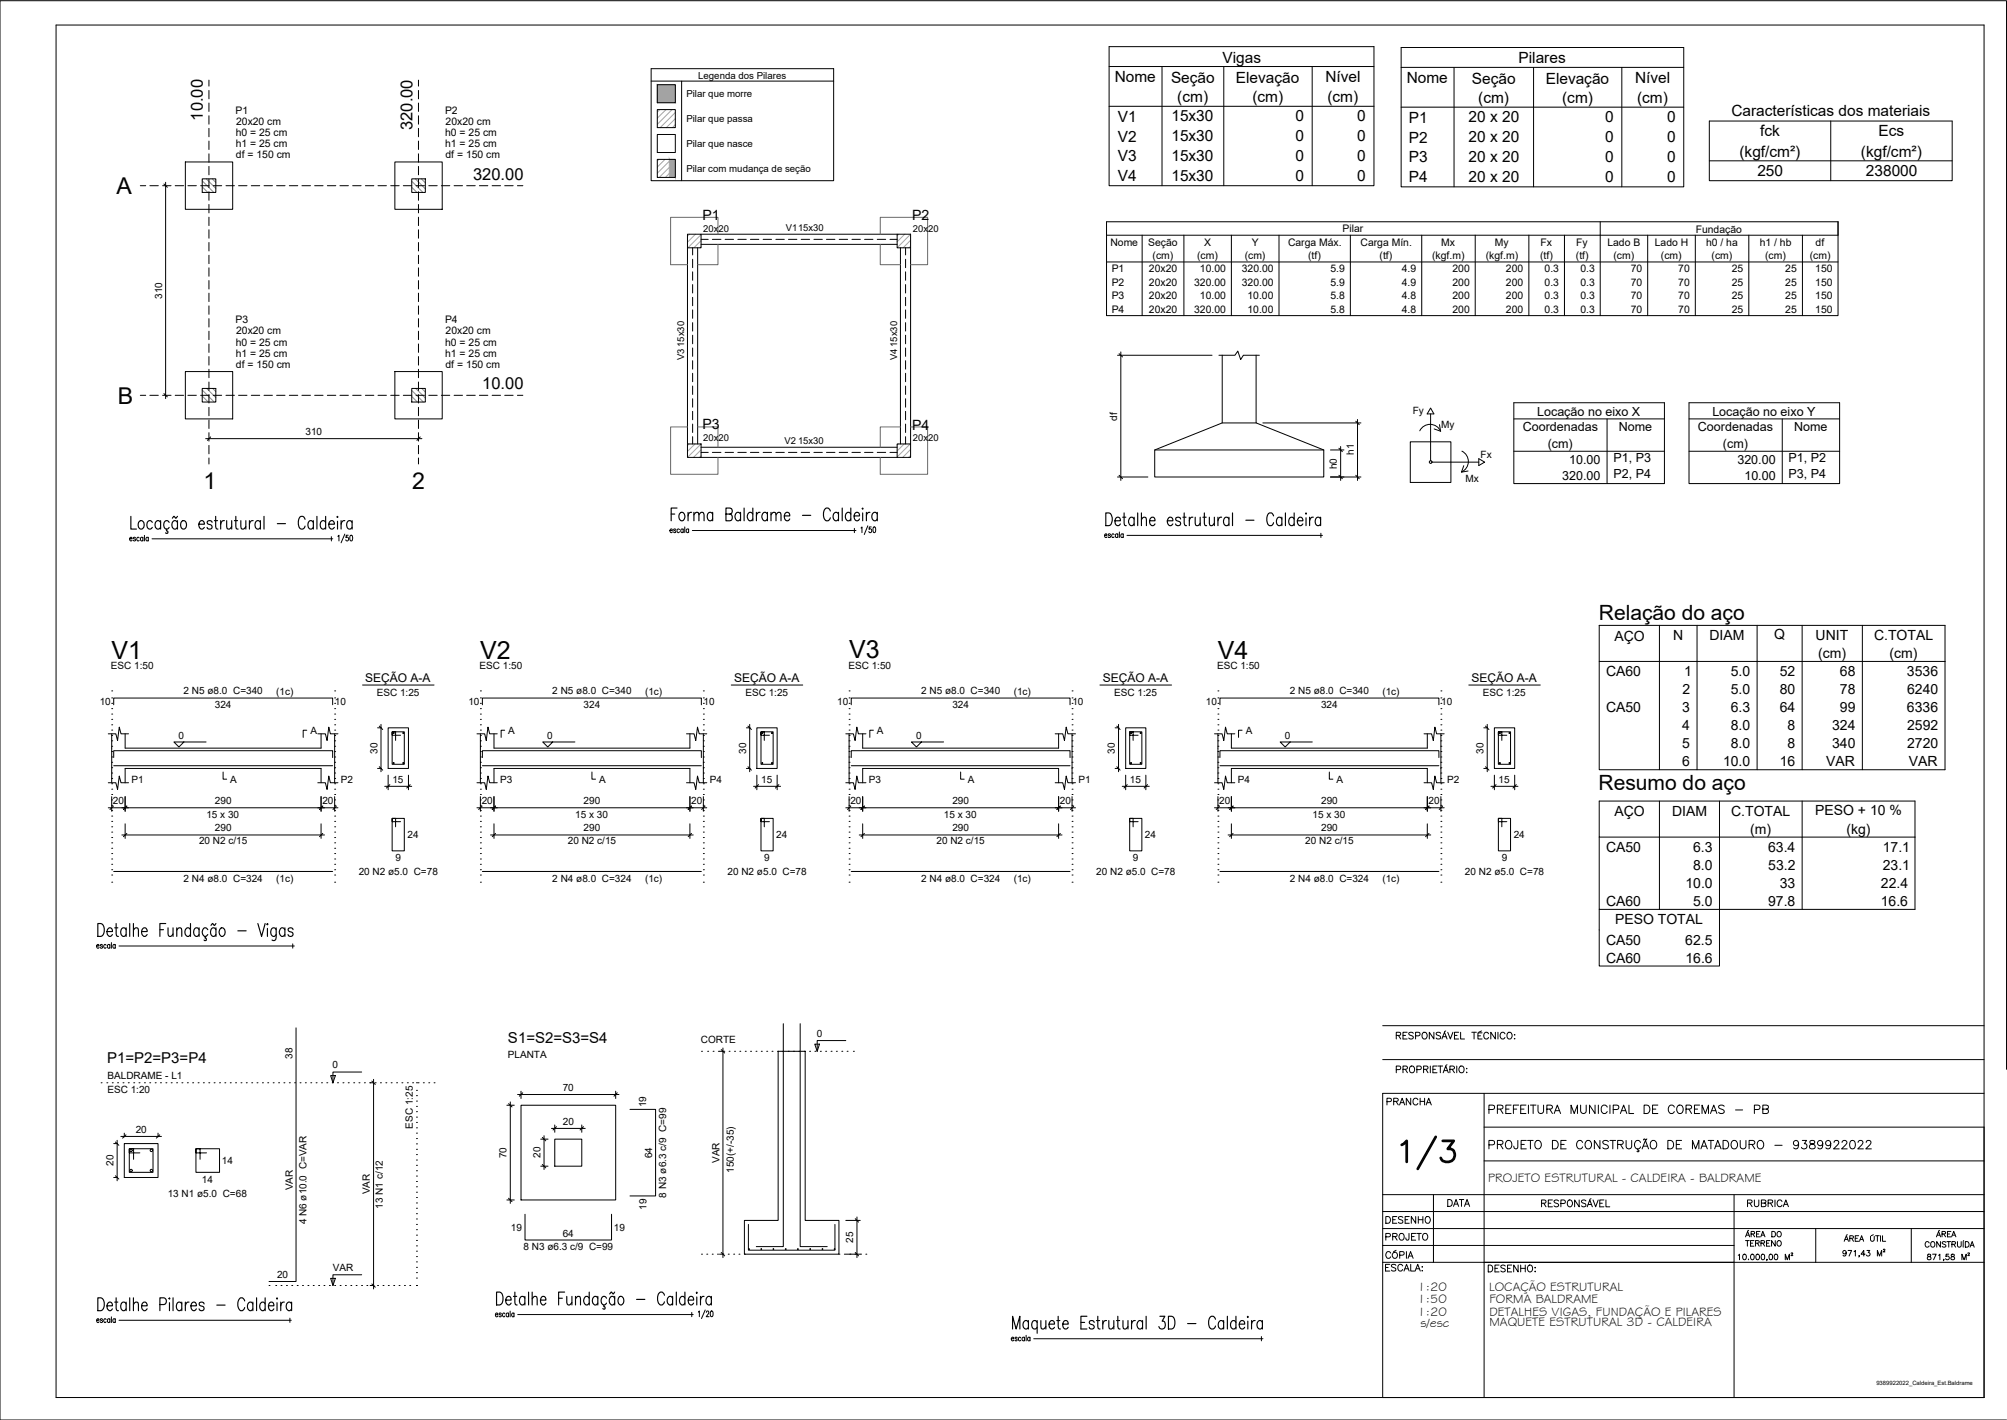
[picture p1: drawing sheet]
<svg xmlns="http://www.w3.org/2000/svg" width="594mm" height="420mm" viewBox="0 0 594 420" stroke-linecap="round" stroke-linejoin="round" font-family="sans-serif">
<defs><g id="words">
<text font-size="14.6" x="413.8" y="347.1">1/3</text>
<g font-size="7.4">
<text x="33" y="194.9">V1</text>
<text x="142.2" y="194.9">V2</text>
<text x="251.3" y="194.8">V3</text>
<text x="360.5" y="194.9">V4</text>
</g>
<g font-size="6.8">
<text x="34.5" y="57.4">A</text>
<text x="34.9" y="119.4">B</text>
<text x="60.2" y="144.7">1</text>
<text x="122" y="144.7">2</text>
</g>
<g font-size="6.2">
<text x="473.3" y="183.3">Relação do aço</text>
<text x="473.2" y="233.8">Resumo do aço</text>
</g>
<text font-size="5.7" x="439.6" y="330.6">PREFEITURA MUNICIPAL DE COREMAS - PB</text>
<g font-size="5.3">
<text x="516.1" y="358.4">RUBRICA</text>
<text x="408.9" y="368.3">PROJETO</text>
</g>
<g font-size="4.9">
<text x="60.1" y="35.7" transform="rotate(-90 60.1 35.7)">10.00</text>
<text x="122.1" y="38.4" transform="rotate(-90 122.1 38.4)">320.00</text>
<text x="140" y="53.1">320.00</text>
<text x="142.7" y="115.1">10.00</text>
<text x="409.2" y="328.1">PRANCHA</text>
<text x="427.2" y="358.1">DATA</text>
<text x="408.9" y="363">DESENHO</text>
<text x="439.2" y="377.5">DESENHO:</text>
</g>
<g font-size="4.6">
<text x="361.9" y="18.5">Vigas</text>
<text x="449.5" y="18.6">Pilares</text>
<text x="329.9" y="24.2">Nome</text>
<text x="346.6" y="24.4">Seção</text>
<text x="365.8" y="24.4">Elevação</text>
<text x="392.3" y="24.2">Nível</text>
<text x="416.4" y="24.5">Nome</text>
<text x="435.7" y="24.7">Seção</text>
<text x="457.5" y="24.7">Elevação</text>
<text x="484" y="24.5">Nível</text>
<text x="346.8" y="35.9">15x30</text>
<text x="348.5" y="30.2">(cm)</text>
<text x="370.7" y="30.2">(cm)</text>
<text x="383.5" y="35.9">0</text>
<text x="392.9" y="30.2">(cm)</text>
<text x="401.7" y="35.9">0</text>
<text x="437.6" y="30.5">(cm)</text>
<text x="462.4" y="30.5">(cm)</text>
<text x="484.6" y="30.5">(cm)</text>
<text x="512.5" y="34.5">Características dos materiais</text>
<text x="330.9" y="36">V1</text>
<text x="330.9" y="41.9">V2</text>
<text x="346.8" y="41.8">15x30</text>
<text x="383.5" y="41.8">0</text>
<text x="401.7" y="41.8">0</text>
<text x="417" y="36.3">P1</text>
<text x="434.7" y="36.2">20 x 20</text>
<text x="475.1" y="36.2">0</text>
<text x="493.4" y="36.2">0</text>
<text x="521" y="40.3">fck</text>
<text x="556" y="40.3">Ecs</text>
<text x="330.9" y="47.7">V3</text>
<text x="346.8" y="47.7">15x30</text>
<text x="383.5" y="47.7">0</text>
<text x="401.7" y="47.7">0</text>
<text x="417" y="42.2">P2</text>
<text x="434.7" y="42.1">20 x 20</text>
<text x="475.1" y="42.1">0</text>
<text x="493.4" y="42.1">0</text>
<text x="514.9" y="46.4">(kgf/cm²)</text>
<text x="550.8" y="46.4">(kgf/cm²)</text>
<text x="330.9" y="53.6">V4</text>
<text x="346.8" y="53.6">15x30</text>
<text x="383.5" y="53.6">0</text>
<text x="401.7" y="53.6">0</text>
<text x="417" y="48">P3</text>
<text x="417" y="54">P4</text>
<text x="434.7" y="48">20 x 20</text>
<text x="434.7" y="53.9">20 x 20</text>
<text x="475.1" y="48">0</text>
<text x="475.1" y="53.9">0</text>
<text x="493.4" y="48">0</text>
<text x="493.4" y="53.9">0</text>
<text x="520.2" y="52.1">250</text>
<text x="552.3" y="52.1">238000</text>
</g>
<g font-size="4.4">
<text x="150.4" y="308.7">S1=S2=S3=S4</text>
<text x="31.7" y="314.6">P1=P2=P3=P4</text>
</g>
<g font-size="4.2">
<text x="207.9" y="65.1">P1</text>
<text x="270" y="65.1">P2</text>
<text x="207.9" y="127">P3</text>
<text x="270" y="127.1">P4</text>
</g>
<g font-size="4.1">
<text x="477.9" y="189.5">AÇO</text>
<text x="495.3" y="189.4">N</text>
<text x="506" y="189.4">DIAM</text>
<text x="525.1" y="189.1">Q</text>
<text x="537.4" y="189.4">UNIT</text>
<text x="554.7" y="189.4">C.TOTAL</text>
<text x="538.2" y="194.8">(cm)</text>
<text x="559.3" y="194.8">(cm)</text>
<text x="475.4" y="200">CA60</text>
<text x="498.6" y="200.1">1</text>
<text x="512.3" y="200">5.0</text>
<text x="526.8" y="200">52</text>
<text x="544.6" y="200">68</text>
<text x="564.5" y="200">3536</text>
<text x="498" y="205.4">2</text>
<text x="512.3" y="205.4">5.0</text>
<text x="526.8" y="205.4">80</text>
<text x="544.6" y="205.4">78</text>
<text x="564.5" y="205.4">6240</text>
<text x="475.4" y="210.7">CA50</text>
<text x="498" y="210.7">3</text>
<text x="512.3" y="210.7">6.3</text>
<text x="526.8" y="210.7">64</text>
<text x="544.6" y="210.7">99</text>
<text x="564.5" y="210.7">6336</text>
<text x="497.9" y="221.4">5</text>
<text x="498" y="216.1">4</text>
<text x="512.3" y="216">8.0</text>
<text x="512.3" y="221.4">8.0</text>
<text x="529.1" y="216">8</text>
<text x="529.1" y="221.4">8</text>
<text x="542.3" y="216">324</text>
<text x="542.3" y="221.4">340</text>
<text x="564.5" y="216">2592</text>
<text x="564.5" y="221.4">2720</text>
<text x="498" y="226.7">6</text>
<text x="510" y="226.7">10.0</text>
<text x="526.8" y="226.7">16</text>
<text x="540.6" y="226.8">VAR</text>
<text x="565.1" y="226.8">VAR</text>
<text x="477.9" y="241.5">AÇO</text>
<text x="494.9" y="241.4">DIAM</text>
<text x="512.4" y="241.3">C.TOTAL</text>
<text x="537.3" y="241.3">PESO + 10 %</text>
<text x="518.1" y="246.8">(m)</text>
<text x="546.5" y="246.8">(kg)</text>
<text x="475.4" y="252">CA50</text>
<text x="501.2" y="252">6.3</text>
<text x="501.2" y="257.3">8.0</text>
<text x="523.4" y="252">63.4</text>
<text x="523.4" y="257.3">53.2</text>
<text x="557.3" y="252.1">17.1</text>
<text x="557.3" y="257.3">23.1</text>
<text x="498.9" y="262.7">10.0</text>
<text x="526.8" y="262.7">33</text>
<text x="556.8" y="262.8">22.4</text>
<text x="475.4" y="268.1">CA60</text>
<text x="501.2" y="268.1">5.0</text>
<text x="523.4" y="268.1">97.8</text>
<text x="556.7" y="268.1">16.6</text>
<text x="478.1" y="273.4">PESO TOTAL</text>
<text x="475.4" y="279.5">CA50</text>
<text x="498.9" y="279.5">62.5</text>
<text x="475.4" y="284.8">CA60</text>
<text x="498.9" y="284.8">16.6</text>
</g>
<g font-size="3.7">
<text x="455" y="123.1">Locação no eixo X</text>
<text x="506.9" y="123.1">Locação no eixo Y</text>
<text x="450.7" y="127.6">Coordenadas</text>
<text x="479.2" y="127.6">Nome</text>
<text x="502.6" y="127.6">Coordenadas</text>
<text x="531" y="127.6">Nome</text>
<text x="458.1" y="132.5">(cm)</text>
<text x="464.5" y="137.2">10.00</text>
<text x="477.6" y="136.7">P1, P3</text>
<text x="510" y="132.5">(cm)</text>
<text x="514.3" y="137.2">320.00</text>
<text x="529.4" y="136.7">P1, P2</text>
<text x="462.4" y="142">320.00</text>
<text x="477.6" y="141.5">P2, P4</text>
<text x="516.3" y="142">10.00</text>
<text x="529.4" y="141.5">P3, P4</text>
<text x="440.5" y="349.7">PROJETO ESTRUTURAL - CALDEIRA - BALDRAME</text>
<text x="419.6" y="381.8">1:20</text>
<text x="440.8" y="381.9">LOCAÇÃO ESTRUTURAL</text>
<text x="419.6" y="385.5">1:50</text>
<text x="419.6" y="389.4">1:20</text>
<text x="440.9" y="385.5">FORMA BALDRAME</text>
<text x="440.9" y="389.5">DETALHES VIGAS, FUNDAÇÃO E PILARES</text>
<text x="420.5" y="392.8">s/esc</text>
<text x="440.9" y="392.3">MAQUETE ESTRUTURAL 3D - CALDEIRA</text>
</g>
<g font-size="3.6">
<text x="108.1" y="201.8">SEÇÃO A-A</text>
<text x="217.3" y="201.8">SEÇÃO A-A</text>
<text x="326.4" y="201.8">SEÇÃO A-A</text>
<text x="435.6" y="201.8">SEÇÃO A-A</text>
</g>
<g font-size="3.1">
<text x="69.7" y="33.6">P1</text>
<text x="131.7" y="33.6">P2</text>
<text x="69.8" y="40.2">h0 = 25 cm</text>
<text x="69.9" y="36.9">20x20 cm</text>
<text x="131.8" y="40.2">h0 = 25 cm</text>
<text x="131.9" y="36.9">20x20 cm</text>
<text x="69.8" y="43.5">h1 = 25 cm</text>
<text x="69.8" y="46.8">df = 150 cm</text>
<text x="131.8" y="43.5">h1 = 25 cm</text>
<text x="131.9" y="46.8">df = 150 cm</text>
<text x="397.4" y="68.7">Pilar</text>
<text x="501.9" y="68.8">Fundação</text>
<text x="328.7" y="72.6">Nome</text>
<text x="339.9" y="72.8">Seção</text>
<text x="341.2" y="76.8">(cm)</text>
<text x="354.4" y="76.8">(cm)</text>
<text x="356.4" y="72.7">X</text>
<text x="368.4" y="76.8">(cm)</text>
<text x="370.5" y="72.7">Y</text>
<text x="381.3" y="72.8">Carga Máx.</text>
<text x="387.2" y="76.8">(tf)</text>
<text x="402.7" y="72.8">Carga Mín.</text>
<text x="408.3" y="76.8">(tf)</text>
<text x="423.9" y="76.8">(kgf.m)</text>
<text x="426.6" y="72.7">Mx</text>
<text x="439.8" y="76.8">(kgf.m)</text>
<text x="442.5" y="72.8">My</text>
<text x="455.9" y="76.8">(tf)</text>
<text x="456" y="72.7">Fx</text>
<text x="466.5" y="76.8">(tf)</text>
<text x="466.6" y="72.8">Fy</text>
<text x="475.8" y="72.6">Lado B</text>
<text x="477.6" y="76.8">(cm)</text>
<text x="489.8" y="72.6">Lado H</text>
<text x="491.7" y="76.8">(cm)</text>
<text x="505" y="72.6">h0 / ha</text>
<text x="506.6" y="76.8">(cm)</text>
<text x="520.9" y="72.6">h1 / hb</text>
<text x="522.5" y="76.8">(cm)</text>
<text x="535.7" y="76.8">(cm)</text>
<text x="537.4" y="72.6">df</text>
<text x="329.1" y="80.6">P1</text>
<text x="340.1" y="80.6">20x20</text>
<text x="355.2" y="80.6">10.00</text>
<text x="367.6" y="80.6">320.00</text>
<text x="393.8" y="80.6">5.9</text>
<text x="415" y="80.6">4.9</text>
<text x="429.9" y="80.6">200</text>
<text x="445.8" y="80.6">200</text>
<text x="457.2" y="80.6">0.3</text>
<text x="467.8" y="80.6">0.3</text>
<text x="482.7" y="80.6">70</text>
<text x="496.8" y="80.6">70</text>
<text x="512.6" y="80.6">25</text>
<text x="528.4" y="80.6">25</text>
<text x="537.3" y="80.6">150</text>
<text x="329.1" y="84.6">P2</text>
<text x="329.1" y="88.5">P3</text>
<text x="340.1" y="84.5">20x20</text>
<text x="340.1" y="88.5">20x20</text>
<text x="353.5" y="84.5">320.00</text>
<text x="355.2" y="88.5">10.00</text>
<text x="367.6" y="84.5">320.00</text>
<text x="369.3" y="88.5">10.00</text>
<text x="393.8" y="84.5">5.9</text>
<text x="393.8" y="88.5">5.8</text>
<text x="415" y="84.5">4.9</text>
<text x="415" y="88.5">4.8</text>
<text x="429.9" y="84.5">200</text>
<text x="429.9" y="88.5">200</text>
<text x="445.8" y="84.5">200</text>
<text x="445.8" y="88.5">200</text>
<text x="457.2" y="84.5">0.3</text>
<text x="457.2" y="88.5">0.3</text>
<text x="467.8" y="84.5">0.3</text>
<text x="467.8" y="88.5">0.3</text>
<text x="482.7" y="84.5">70</text>
<text x="482.7" y="88.5">70</text>
<text x="496.8" y="84.5">70</text>
<text x="496.8" y="88.5">70</text>
<text x="512.6" y="84.5">25</text>
<text x="512.6" y="88.5">25</text>
<text x="528.4" y="84.5">25</text>
<text x="528.4" y="88.5">25</text>
<text x="537.3" y="84.5">150</text>
<text x="537.3" y="88.5">150</text>
<text x="69.7" y="95.6">P3</text>
<text x="131.7" y="95.6">P4</text>
<text x="329.1" y="92.5">P4</text>
<text x="340.1" y="92.5">20x20</text>
<text x="353.5" y="92.5">320.00</text>
<text x="369.3" y="92.5">10.00</text>
<text x="393.8" y="92.5">5.8</text>
<text x="415" y="92.5">4.8</text>
<text x="429.9" y="92.5">200</text>
<text x="445.8" y="92.5">200</text>
<text x="457.2" y="92.5">0.3</text>
<text x="467.8" y="92.5">0.3</text>
<text x="482.7" y="92.5">70</text>
<text x="496.8" y="92.5">70</text>
<text x="512.6" y="92.5">25</text>
<text x="528.4" y="92.5">25</text>
<text x="537.3" y="92.5">150</text>
<text x="69.9" y="98.9">20x20 cm</text>
<text x="131.9" y="98.9">20x20 cm</text>
<text x="69.8" y="105.5">h1 = 25 cm</text>
<text x="69.8" y="102.2">h0 = 25 cm</text>
<text x="131.8" y="105.5">h1 = 25 cm</text>
<text x="131.8" y="102.2">h0 = 25 cm</text>
<text x="69.8" y="108.8">df = 150 cm</text>
<text x="131.9" y="108.8">df = 150 cm</text>
</g>
<g font-size="3">
<text x="48" y="88.4" transform="rotate(-90 48 88.4)">310</text>
<text x="330.7" y="124.5" transform="rotate(-90 330.7 124.5)">df</text>
<text x="418.2" y="122.5">Fy</text>
<text x="90.4" y="128.7">310</text>
<text x="426.6" y="126.6">My</text>
<text x="400.8" y="134.6" transform="rotate(-90 400.8 134.6)">h1</text>
<text x="438.3" y="135.4">Fx</text>
<text x="395.7" y="138.8" transform="rotate(-90 395.7 138.8)">h0</text>
<text x="433.7" y="142.5">Mx</text>
<text x="32.8" y="198">ESC 1:50</text>
<text x="141.9" y="198">ESC 1:50</text>
<text x="251.1" y="198">ESC 1:50</text>
<text x="360.3" y="198">ESC 1:50</text>
<text x="29.5" y="208.6">10</text>
<text x="54.4" y="205.4">2 N5 ø8.0 C=340</text>
<text x="63.6" y="209.6">324</text>
<text x="81.7" y="205.6">(1c)</text>
<text x="99.1" y="208.6">10</text>
<text x="111.5" y="205.8">ESC 1:25</text>
<text x="138.6" y="208.6">10</text>
<text x="163.5" y="205.4">2 N5 ø8.0 C=340</text>
<text x="172.8" y="209.6">324</text>
<text x="190.9" y="205.6">(1c)</text>
<text x="208.3" y="208.6">10</text>
<text x="220.6" y="205.8">ESC 1:25</text>
<text x="247.8" y="208.6">10</text>
<text x="272.7" y="205.4">2 N5 ø8.0 C=340</text>
<text x="281.9" y="209.6">324</text>
<text x="300.1" y="205.6">(1c)</text>
<text x="317.4" y="208.6">10</text>
<text x="329.8" y="205.8">ESC 1:25</text>
<text x="357" y="208.6">10</text>
<text x="381.8" y="205.4">2 N5 ø8.0 C=340</text>
<text x="391" y="209.6">324</text>
<text x="409.2" y="205.6">(1c)</text>
<text x="426.6" y="208.6">10</text>
<text x="439" y="205.8">ESC 1:25</text>
<text x="52.8" y="218.6">0</text>
<text x="91.9" y="217.1">A</text>
<text x="150.5" y="217.1">A</text>
<text x="162" y="218.6">0</text>
<text x="259.6" y="217.1">A</text>
<text x="271.1" y="218.6">0</text>
<text x="368.7" y="217.1">A</text>
<text x="380.3" y="218.6">0</text>
<text x="111.7" y="223" transform="rotate(-90 111.7 223)">30</text>
<text x="220.9" y="223" transform="rotate(-90 220.9 223)">30</text>
<text x="330" y="223" transform="rotate(-90 330 223)">30</text>
<text x="439.1" y="223" transform="rotate(-90 439.1 223)">30</text>
<text x="38.9" y="231.6">P1</text>
<text x="68.2" y="231.6">A</text>
<text x="100.9" y="231.6">P2</text>
<text x="116.2" y="231.6">15</text>
<text x="148.1" y="231.6">P3</text>
<text x="177.3" y="231.6">A</text>
<text x="210.1" y="231.6">P4</text>
<text x="225.3" y="231.6">15</text>
<text x="257.2" y="231.6">P3</text>
<text x="286.5" y="231.6">A</text>
<text x="319.2" y="231.6">P1</text>
<text x="334.4" y="231.6">15</text>
<text x="366.4" y="231.6">P4</text>
<text x="395.6" y="231.6">A</text>
<text x="428.4" y="231.6">P2</text>
<text x="443.6" y="231.6">15</text>
<text x="33.4" y="238">20</text>
<text x="63.6" y="238">290</text>
<text x="95.4" y="238">20</text>
<text x="142.6" y="238">20</text>
<text x="172.8" y="238">290</text>
<text x="204.6" y="238">20</text>
<text x="251.7" y="238">20</text>
<text x="281.9" y="238">290</text>
<text x="313.7" y="238">20</text>
<text x="360.9" y="238">20</text>
<text x="391.1" y="238">290</text>
<text x="422.9" y="238">20</text>
<text x="61.1" y="242.1">15 x 30</text>
<text x="63.6" y="246">290</text>
<text x="170.3" y="242.1">15 x 30</text>
<text x="172.8" y="246">290</text>
<text x="279.4" y="242.1">15 x 30</text>
<text x="281.9" y="246">290</text>
<text x="388.5" y="242.1">15 x 30</text>
<text x="391.1" y="246">290</text>
<text x="58.9" y="249.9">20 N2 c/15</text>
<text x="120.6" y="248">24</text>
<text x="168.1" y="249.9">20 N2 c/15</text>
<text x="229.7" y="248">24</text>
<text x="277.2" y="249.9">20 N2 c/15</text>
<text x="338.9" y="248">24</text>
<text x="386.4" y="249.9">20 N2 c/15</text>
<text x="448.1" y="248">24</text>
<text x="117.1" y="254.8">9</text>
<text x="226.2" y="254.8">9</text>
<text x="335.4" y="254.8">9</text>
<text x="444.5" y="254.8">9</text>
<text x="54.4" y="260.9">2 N4 ø8.0 C=324</text>
<text x="81.7" y="261.1">(1c)</text>
<text x="106.2" y="259">20 N2 ø5.0 C=78</text>
<text x="163.5" y="260.9">2 N4 ø8.0 C=324</text>
<text x="190.9" y="261.1">(1c)</text>
<text x="215.3" y="259">20 N2 ø5.0 C=78</text>
<text x="272.7" y="260.9">2 N4 ø8.0 C=324</text>
<text x="300.1" y="261.1">(1c)</text>
<text x="324.5" y="259">20 N2 ø5.0 C=78</text>
<text x="381.8" y="260.9">2 N4 ø8.0 C=324</text>
<text x="409.2" y="261.1">(1c)</text>
<text x="433.6" y="259">20 N2 ø5.0 C=78</text>
<text x="207.5" y="308.6">CORTE</text>
<text x="241.8" y="306.8">0</text>
<text x="86.6" y="313.3" transform="rotate(-90 86.6 313.3)">38</text>
<text x="98.5" y="316.1">0</text>
<text x="150.3" y="313">PLANTA</text>
<text x="31.8" y="323.5">ESC 1:20</text>
<text x="31.8" y="319.3">BALDRAME - L1</text>
<text x="166.6" y="322.8">70</text>
<text x="191.3" y="327.6" transform="rotate(-90 191.3 327.6)">19</text>
<text x="40.2" y="335.2">20</text>
<text x="122.2" y="334" transform="rotate(-90 122.2 334)">ESC 1:25</text>
<text x="166.6" y="332.8">20</text>
<text x="33.6" y="345" transform="rotate(-90 33.6 345)">20</text>
<text x="65.7" y="344.5">14</text>
<text x="149.9" y="342.7" transform="rotate(-90 149.9 342.7)">70</text>
<text x="160" y="342.6" transform="rotate(-90 160 342.6)">20</text>
<text x="193" y="342.7" transform="rotate(-90 193 342.7)">64</text>
<text x="212.9" y="344.1" transform="rotate(-90 212.9 344.1)">VAR</text>
<text x="217.3" y="347" transform="rotate(-90 217.3 347)">150(+/-35)</text>
<text x="59.8" y="350">14</text>
<text x="86.7" y="352.2" transform="rotate(-90 86.7 352.2)">VAR</text>
<text x="109.5" y="353.4" transform="rotate(-90 109.5 353.4)">VAR</text>
<text x="49.7" y="354.2">13 N1 ø5.0 C=68</text>
<text x="113.4" y="357.6" transform="rotate(-90 113.4 357.6)">13 N1 c/12</text>
<text x="191.3" y="358" transform="rotate(-90 191.3 358)">19</text>
<text x="197.1" y="354.3" transform="rotate(-90 197.1 354.3)">8 N3 ø6.3 c/9 C=99</text>
<text x="90.7" y="362.3" transform="rotate(-90 90.7 362.3)">4 N6 ø10.0 C=VAR</text>
<text x="151.3" y="364.1">19</text>
<text x="166.6" y="365.9">64</text>
<text x="181.7" y="364.2">19</text>
<text x="154.9" y="370">8 N3 ø6.3 c/9 C=99</text>
<text x="252.6" y="367.7" transform="rotate(-90 252.6 367.7)">25</text>
<text x="98.6" y="376.1">VAR</text>
<text x="82" y="378.2">20</text>
</g>
<g font-size="2.9">
<text x="206.7" y="23.2">Legenda dos Pilares</text>
<text x="203.2" y="28.8">Pilar que morre</text>
<text x="203.2" y="36.2">Pilar que passa</text>
<text x="203.2" y="43.6">Pilar que nasce</text>
<text x="203.2" y="50.9">Pilar com mudança de seção</text>
</g>
<g font-size="2.8">
<text x="208.2" y="68.5">20x20</text>
<text x="232.6" y="68.3">V115x30</text>
<text x="270.2" y="68.5">20x20</text>
<text x="202.5" y="106.6" transform="rotate(-90 202.5 106.6)">V3</text>
<text x="202.5" y="102.6" transform="rotate(-90 202.5 102.6)">15x30</text>
<text x="265.5" y="102.6" transform="rotate(-90 265.5 102.6)">15x30</text>
<text x="265.6" y="106.6" transform="rotate(-90 265.6 106.6)">V4</text>
<text x="208.2" y="130.6">20x20</text>
<text x="232.2" y="131.4">V2</text>
<text x="236.2" y="131.3">15x30</text>
<text x="270.2" y="130.6">20x20</text>
</g>
<text font-size="1.7" x="555.4" y="409.7">9389922022_Caldeira_Est.Baldrame</text>
</g></defs>
<!-- layer: LC-Hachuras dos pilares -->
<g fill="none" stroke="#8c8c8c" stroke-width=".3">
<path d="M59.9 55.3l1.6 1.6M59.9 53.5l3.4 3.4M61 52.9l2.9 2.9M62.8 52.9l1.1 1.1M121.9 55.4l1.5 1.5M121.9 53.6l3.3 3.3M122.9 52.9l3 3M124.7 52.9l1.2 1.2M59.9 117.2l1.7 1.8M59.9 115.4l3.5 3.6M61.2 114.9l2.7 2.7M62.9 114.9l1 1"/>
<path d="M121.9 117.3l1.6 1.7M121.9 115.5l3.4 3.5M123.1 114.9l2.8 2.9M124.8 114.9l1.1 1.1"/>
</g>
<path d="M59.9 52.9h4v4h-4zM121.9 52.9h4v4h-4zM59.9 114.9h4v4.1h-4zM121.9 114.9h4v4.1h-4zM417.4 130.7h12.1v12h-12.1z" fill="none" stroke="#000" stroke-width=".3"/>
<path d="M54.9 47.9h14v14h-14zM116.9 47.9h14v14h-14zM54.9 109.9h14v14.1h-14zM116.9 109.9h14v14.1h-14zM360.8 105.1h4.7l.9-1.2 .8 2.5 .8-1.3h4.8M361.8 105.1v20l-20 8v8h50v-8l-20-8v-20M341.8 133.1h50M361.8 125.1h10" fill="none" stroke="#000" stroke-width=".3"/>
<!-- layer: LC-Cotas -->
<g fill="none" stroke="#000" stroke-width=".3">
<path d="M49 53.9v64M330.8 105.1h28M331.8 104.1v38.1M60.9 129.8h64M373.8 125.1h29M393.8 133.1h4M396.8 132.1v10.1M401.8 124.1v18.1M420.3 127.5a3.4 3.4 0 0 1 3.1-1.9 3.4 3.4 0 0 1 3 2M423.5 122.5v13.9M423.5 120.7l.9 1.8h-2zM423.8 136.7h13.9"/>
<path d="M426.1 125.6l.3 2-1.9-.7M432.7 133.5a3.4 3.4 0 0 1 1.9 3.1 3.4 3.4 0 0 1-2 3.1M433.3 137.8l-.7 1.9 2-.3M437.7 135.7l1.8 1-1.8 1.1zM330.8 141.1h9M393.8 141.1h9"/>
<circle cx="423.5" cy="136.7" r=".4"/>
</g>
<!-- layer: 0 -->
<g fill="none" stroke="#000" stroke-width=".3">
<path d="M48.5 54.4l1 1M48.5 116.5l1 .9M331.3 104.6l1 1M62.4 129.3l-1 1M124.4 129.3l-1 1M396.3 132.6l1 1M401.3 124.6l1 1M331.3 140.6l1 1M396.3 140.6l1 1M401.3 140.6l1 1M112.3 214.8l1 1.1M221.4 214.8l1 1.1"/>
<path d="M330.6 214.8l1 1.1M439.7 214.8l1 1.1M33.6 238.5l-1 1M37.5 238.5l-1 1M95.5 238.5l-.9 1M99.6 238.5l-1 1M112.3 226.9l1 1M115.4 232.2l-1 1M121.4 232.2l-1 1M142.7 238.5l-1 1M146.7 238.5l-1 1M204.7 238.5l-1 1"/>
<path d="M208.7 238.5l-1 1M221.4 226.9l1 1M224.5 232.2l-1 1M230.5 232.2l-1 1M251.8 238.5l-.9 1M255.9 238.5l-1.1 1M313.9 238.5l-1.1 1M317.8 238.5l-.9 1M330.6 226.9l1 1M333.7 232.2l-1 1M339.7 232.2l-1 1M361 238.5l-1 1"/>
<path d="M365 238.5l-1 1M423 238.5l-1 1M427 238.5l-1 1M439.7 226.9l1 1M442.8 232.2l-1 1M448.8 232.2l-1 1M37.5 246.6l-1 1M95.5 246.6l-.9 1M146.7 246.6l-1 1M204.7 246.6l-1 1M255.9 246.6l-1.1 1M313.9 246.6l-1.1 1"/>
<path d="M365 246.6l-1 1M423 246.6l-1 1M110.1 319.9l1 1M213.5 310.6l1 1M34.2 337.9l1 1M37.3 335.8l-1 1M47.3 335.8l-1 1M150.5 326.6l1.1 .9M154.7 323.3l-1 1.1M160.5 336.6l1 1M164.7 333.4l-1 .9M172.7 333.4l-1 .9"/>
<path d="M182.7 323.3l-1 1.1M34.2 347.9l1 1M150.5 354.5l1.1 1.1M160.5 344.6l1 1M110.1 379.9l1 1M213.5 370.6l1 1M253.2 360.6l.9 1M253.2 370.6l.9 1M537.5 363.5v10M565.7 363.5v10"/>
</g>
<!-- layer: LC-Eixos -->
<g fill="none" stroke="#000" stroke-width=".3">
<path d="M61.8 23.7v1.8M61.8 26.8v2.5M61.8 30.5v2.5M61.8 34.2v2.5M61.8 38v2.5M123.9 23.7v1.8M123.9 26.8v2.5M123.9 30.5v2.5M123.9 34.2v2.5M123.9 38v2.5M41.5 54.9h1.6M44.4 54.9h2.5"/>
<path d="M48.1 54.9h2.5M51.9 54.9h2.5M55.6 54.9h2.5M59.4 54.9h2.5M61.8 41.7v2.5M61.8 45.5v2.5M61.8 49.2v2.5M61.8 53v2.5M61.8 56.7v2.6M63.1 54.9h2.5M66.9 54.9h2.5M70.6 54.9h2.5"/>
<path d="M74.4 54.9h2.5M78.1 54.9h2.5M81.9 54.9h2.5M85.6 54.9h2.5M89.4 54.9h2.5M93.1 54.9h2.5M96.9 54.9h2.5M100.6 54.9h2.5M104.4 54.9h2.5M108.2 54.9h2.5M111.9 54.9h2.5M115.7 54.9h2.5"/>
<path d="M119.4 54.9h2.5M123.1 54.9h2.5M123.9 41.7v2.5M123.9 45.5v2.5M123.9 49.2v2.5M123.9 53v2.5M123.9 56.7v2.6M126.9 54.9h2.5M130.6 54.9h2.5M134.4 54.9h2.5M138.1 54.9h2.6M141.9 54.9h2.5"/>
<path d="M145.7 54.9h2.5M149.4 54.9h2.5M153.2 54.9h1.6M61.8 60.5v2.5M61.8 64.3v2.5M61.8 68v2.5M61.8 71.8v2.5M61.8 75.5v2.5M61.8 79.2v2.5M123.9 60.5v2.5M123.9 64.3v2.5M123.9 68v2.5"/>
<path d="M123.9 71.8v2.5M123.9 75.5v2.5M123.9 79.2v2.5M61.8 83v2.5M61.8 86.7v2.5M61.8 90.5v2.5M61.8 94.3v2.5M61.8 98v2.5M123.9 83v2.5M123.9 86.7v2.5M123.9 90.5v2.5M123.9 94.3v2.5"/>
<path d="M123.9 98v2.5M41.5 117h1.6M44.4 117h2.5M48.1 117h2.5M51.9 117h2.5M55.6 117h2.5M59.4 117h2.5M61.8 101.8v2.5M61.8 105.5v2.5M61.8 109.3v2.5M61.8 113v2.5M61.8 116.8v2.5"/>
<path d="M63.1 117h2.5M66.9 117h2.5M70.6 117h2.5M74.4 117h2.5M78.1 117h2.5M81.9 117h2.5M85.6 117h2.5M89.4 117h2.5M93.1 117h2.5M96.9 117h2.5M100.6 117h2.5M104.4 117h2.5"/>
<path d="M108.2 117h2.5M111.9 117h2.5M115.7 117h2.5M119.4 117h2.5M123.1 117h2.5M123.9 101.8v2.5M123.9 105.5v2.5M123.9 109.3v2.5M123.9 113v2.5M123.9 116.8v2.5M126.9 117h2.5M130.6 117h2.5"/>
<path d="M134.4 117h2.5M138.1 117h2.6M141.9 117h2.5M145.7 117h2.5M149.4 117h2.5M153.2 117h1.6M61.8 120.5v2.5M61.8 124.3v2.5M61.8 128v2.5M61.8 131.8v2.5M61.8 135.5v1.8M123.9 120.5v2.5"/>
<path d="M123.9 124.3v2.5M123.9 128v2.5M123.9 131.8v2.5M123.9 135.5v1.8"/>
</g>
<!-- layer: FO-Textos das vigas -->
<path d="M328.3 13.8h78.4v41.1h-78.4zM328.3 19.7h78.4M344 19.7v35.2M362.2 19.7v35.2M388.4 19.7v35.2M192.7 20.3h54.1v33.2h-54.1zM192.7 24h54.1M201.8 24v29.5M328.3 31.5h78.4M506 35.8h71.8v17.7h-71.8zM541.9 35.8v17.7M506 47.6h71.8" fill="none" stroke="#000" stroke-width=".3"/>
<path d="M473.4 195.7v32.1h102.3v-42.8h-102.3v10.7h102.3M491.2 185v42.8M502.3 185v42.8M520.1 185v42.8M533.4 185v42.8M551.3 185v42.8M491.2 237v32.1M509 237v48.8h-35.6v-16.7M533.4 237v32.1M473.4 247.7v21.4h93.4v-32.1h-93.4v10.7h93.4" fill="none" stroke="#000" stroke-width=".3"/>
<!-- layer: FO-Textos dos pilares -->
<path d="M414.7 14.1h83.7v41.2h-83.7zM414.7 19.9h83.7M430.4 19.9v35.4M453.9 19.9v35.4M480.1 19.9v35.4M414.7 31.7h83.7" fill="none" stroke="#000" stroke-width=".3"/>
<!-- layer: FO-Hachuras dos pilares -->
<g fill="#a6a6a6" stroke="#a6a6a6" stroke-width=".3">
<path d="M194.6 25.1l5.3 5.3v-5.3zM194.6 25.1l5.3 5.3h-5.3z"/>
<path d="M198.1 47.2l1.8 5.3v-5.3zM198.1 47.2l1.8 5.3h-1.8z"/>
</g>
<g fill="none" stroke="#a6a6a6" stroke-width=".3">
<path d="M195.3 32.4l-.7 .7M197.1 32.4l-2.5 2.6M198.9 32.4l-4.3 4.4M199.9 33.3l-4.5 4.5M199.9 35.1l-2.7 2.7M199.9 36.9l-.8 .9M195.1 47.2l-.5 .4M196.8 47.2l-2.2 2.2M198.1 47.7l-3.5 3.6M198.1 49.5l-2.9 3M198.1 51.3l-1.1 1.2M204.1 69.3l-.6 .6"/>
<path d="M205.9 69.3l-2.4 2.4M207.5 69.4l-3.9 3.9M207.5 71.2l-2.1 2.1M207.5 73l-.3 .3M266 69.3l-.4 .5M267.8 69.3l-2.2 2.2M269.5 72.9l-.4 .4M269.5 69.3l-3.9 4M269.5 71.1l-2.2 2.2M204 131.4l-.5 .4M205.7 131.4l-2.2 2.2M207.5 131.4l-4 3.9"/>
<path d="M207.5 133.1l-2.2 2.2M207.5 134.9l-.4 .4M265.9 131.4l-.3 .3M267.6 131.4l-2 2M269.4 131.4l-3.8 3.8M269.5 133l-2.3 2.3M269.5 134.7l-.6 .6"/>
</g>
<!-- layer: FO-Pilares -->
<path d="M194.6 25.1h5.3v5.3h-5.3zM194.6 32.4h5.3v5.4h-5.3zM194.6 39.8h5.3v5.3h-5.3zM194.6 47.2h5.3v5.3h-5.3zM203.5 69.3h4v4h-4zM265.6 69.3h3.9v4h-3.9zM203.5 131.4h4v3.9h-4zM265.6 131.4h3.9v3.9h-3.9z" fill="none" stroke="#000" stroke-width=".3"/>
<!-- layer: LC-Tabelas -->
<g fill="none" stroke="#000" stroke-width=".3">
<path d="M327.5 65.6h216.6v27.8h-216.6zM327.5 77.5h216.6M338.1 69.6v23.8M350.4 69.6v23.8M364.5 69.6v23.8M378.6 69.6v23.8M399.7 69.6v23.8M420.8 69.6v23.8M436.7 69.6v23.8M452.5 69.6v23.8M463.1 69.6v23.8M473.7 65.6v27.8"/>
<path d="M487.7 69.6v23.8M501.8 69.6v23.8M517.7 69.6v23.8M533.5 69.6v23.8M544.1 65.6v4h-216.6M448.1 119.2h44.6v23.9h-44.6zM500 119.2h44.5v23.9h-44.5zM448.1 124h44.6M448.1 133.5h44.6M475.7 124v19.1M500 124h44.5M500 133.5h44.5"/>
<path d="M527.6 124v19.1"/>
</g>
<!-- layer: FO-Eixos -->
<g fill="none" stroke="#000" stroke-width=".3">
<path d="M205 73.3v2.1M205 76.7v2.5M207.5 70.8h2.1M210.9 70.8h2.5M214.6 70.8h2.5M218.4 70.8h2.5M222.1 70.8h2.5M225.9 70.8h2.5M229.7 70.8h2.5M233.4 70.8h2.5M237.2 70.8h2.4M240.9 70.8h2.5"/>
<path d="M244.6 70.8h2.5M248.4 70.8h2.5M252.2 70.8h2.5M255.9 70.8h2.5M259.7 70.8h2.5M263.4 70.8h2.2M268.1 73.3v2.1M268.1 76.7v2.5M205 80.4v2.5M205 84.2v2.5M205 88v2.5M205 91.7v2.5"/>
<path d="M205 95.5v2.5M205 99.2v2.5M268.1 80.4v2.5M268.1 84.2v2.5M268.1 88v2.5M268.1 91.7v2.5M268.1 95.5v2.5M268.1 99.2v2.5M205 103v2.5M205 106.7v2.5M205 110.4v2.5M205 114.2v2.5"/>
<path d="M205 118v2.5M268.1 103v2.5M268.1 106.7v2.5M268.1 110.4v2.5M268.1 114.2v2.5M268.1 118v2.5M205 121.7v2.5M205 125.5v2.5M205 129.2v2.2M207.5 133.9h2.1M210.9 133.9h2.5M214.6 133.9h2.5"/>
<path d="M218.4 133.9h2.5M222.1 133.9h2.5M225.9 133.9h2.5M229.7 133.9h2.5M233.4 133.9h2.5M237.2 133.9h2.4M240.9 133.9h2.5M244.6 133.9h2.5M248.4 133.9h2.5M252.2 133.9h2.5M255.9 133.9h2.5M259.7 133.9h2.5"/>
<path d="M263.4 133.9h2.2M268.1 121.7v2.5M268.1 125.5v2.5M268.1 129.2v2.2"/>
</g>
<!-- layer: FO-Vigas -->
<path d="M203.5 73.3v58.1M206.5 73.3v58.1M207.5 72.3h58.1M207.5 69.3h58.1M266.5 73.3v58.1M269.5 73.3v58.1M207.5 135.3h58.1M207.5 132.3h58.1" fill="none" stroke="#000" stroke-width=".3"/>
<path d="M212.5 72.3v6h-6M212.5 69.3v-5h-14v14h5M260.6 69.3v-5h14v14h-5.1M260.6 72.3v6h5.9M203.5 126.3h-5v14h14v-5M206.5 126.3h6v6M266.5 126.3h-5.9v6M269.5 126.3h5.1v14h-14v-5" fill="none" stroke="#696969" stroke-width=".3"/>
<!-- layer: DT-Forma -->
<g fill="none" stroke="#000" stroke-width=".3">
<path d="M32 217.1h2.3l.5 2 .5-4 .5 2h2.3M33.1 217.1v14.5M37 217.1v4.3h58v-4.3M94.1 217.1h2.2l.5 2 .5-4 .5 2h2.2M99.1 217.1v14.5M114.9 215.3h6v12.1h-6zM141.2 217.1h2.3l.4 2 .5-4 .5 2h2.3M142.2 217.1v14.5M146.2 217.1v4.3h58v-4.3M203.2 217.1h2.2l.6 2 .5-4 .5 2h2.2M208.2 217.1v14.5M224 215.3h6v12.1h-6z"/>
<path d="M250.4 217.1h2.2l.5 2 .5-4 .5 2h2.2M251.3 217.1v14.5M255.4 217.1v4.3h58v-4.3M312.3 217.1h2.3l.5 2 .5-4 .5 2h2.2M317.3 217.1v14.5M333.2 215.3h6v12.1h-6zM359.5 217.1h2.2l.5 2 .6-4 .5 2h2.2M360.5 217.1v14.5M364.5 217.1v4.3h58v-4.3M421.5 217.1h2.3l.5 2 .4-4 .5 2h2.3M426.5 217.1v14.5M442.3 215.3h6.1v12.1h-6.1z"/>
<path d="M32 231.6h2.3l.5 2 .5-4 .5 2h2.3M37 231.6v-4.2h58v4.2M94.1 231.6h2.2l.5 2 .5-4 .5 2h2.2M141.2 231.6h2.3l.4 2 .5-4 .5 2h2.3M146.2 231.6v-4.2h58v4.2M203.2 231.6h2.2l.6 2 .5-4 .5 2h2.2M250.4 231.6h2.2l.5 2 .5-4 .5 2h2.2M255.4 231.6v-4.2h58v4.2M312.3 231.6h2.3l.5 2 .5-4 .5 2h2.2M359.5 231.6h2.2l.5 2 .6-4 .5 2h2.2M364.5 231.6v-4.2h58v4.2M421.5 231.6h2.3l.5 2 .4-4 .5 2h2.3"/>
<path d="M230.3 311.1h8v50h10v10h-28v-10h10zM36.8 338.4h10v10h-10zM154.2 327h28v28h-28zM164.2 337.1h8v8h-8z"/>
</g>
<!-- layer: DT-Cotas -->
<g fill="none" stroke="#000" stroke-width=".3">
<path d="M111.8 215.3h1.1M112.8 214.3v14M220.9 215.3h1.1M221.9 214.3v14M330.1 215.3h1.1M331.1 214.3v14M439.2 215.3h1.2M440.2 214.3v14M32 239h68M33.1 235.7v4.3M37 235.7v4.3M95 235.7v4.3"/>
<path d="M99.1 235.7v4.3M111.8 227.4h1.1M113.9 232.7h8M114.9 229.4v4.3M120.9 229.4v4.3M141.2 239h68M142.2 235.7v4.3M146.2 235.7v4.3M204.2 235.7v4.3M208.2 235.7v4.3M220.9 227.4h1.1M223.1 232.7h8"/>
<path d="M224 229.4v4.3M230 229.4v4.3M250.4 239h67.9M251.3 235.7v4.3M255.4 235.7v4.3M313.4 235.7v4.3M317.3 235.7v4.3M330.1 227.4h1.1M332.2 232.7h8M333.2 229.4v4.3M339.2 229.4v4.3M359.5 239h68"/>
<path d="M360.5 235.7v4.3M364.5 235.7v4.3M422.5 235.7v4.3M426.5 235.7v4.3M439.2 227.4h1.2M441.3 232.7h8M442.3 229.4v4.3M448.4 229.4v4.3M36.1 247.1h60M37 243.8v4.3M95 243.8v4.3M145.2 247.1h60"/>
<path d="M146.2 243.8v4.3M204.2 243.8v4.3M254.3 247.1h60.1M255.4 243.8v4.3M313.4 243.8v4.3M363.5 247.1h60M364.5 243.8v4.3M422.5 243.8v4.3M110.6 319.4v62M213 311.1h1.1M214 310.1v62M33.7 338.4h1.1"/>
<path d="M34.7 337.4v12M35.8 336.3h12M36.8 335.3v1.1M46.8 335.3v1.1M109.6 320.4h1.1M150 327h2.2M151 326.1v30M153.2 323.9h30M154.2 322.9v2.1M160.1 337.1h2.1M161 336v10M163.2 333.9h10"/>
<path d="M164.2 332.9v2.1M172.2 332.9v2.1M182.2 322.9v2.1M33.7 348.4h1.1M150 355h2.2M160.1 345.1h2.1M213 371.1h1.1M250.4 371.1h4.2M250.4 361.1h4.2M253.7 360.1v12M109.6 380.4h1.1"/>
</g>
<!-- layer: DT-Barras no corte -->
<g fill="none" stroke="#000" stroke-width=".3">
<circle cx="116.5" cy="216.9" r=".15"/>
<circle cx="119.4" cy="216.9" r=".15"/>
<circle cx="225.6" cy="216.9" r=".15"/>
<circle cx="228.5" cy="216.9" r=".15"/>
<circle cx="334.8" cy="216.9" r=".15"/>
<circle cx="337.6" cy="216.9" r=".15"/>
<circle cx="443.9" cy="216.9" r=".15"/>
<circle cx="446.8" cy="216.9" r=".15"/>
<circle cx="116.5" cy="225.8" r=".15"/>
<circle cx="119.4" cy="225.8" r=".15"/>
<circle cx="225.6" cy="225.8" r=".15"/>
<circle cx="228.5" cy="225.8" r=".15"/>
<circle cx="334.8" cy="225.8" r=".15"/>
<circle cx="337.6" cy="225.8" r=".15"/>
<circle cx="443.9" cy="225.8" r=".15"/>
<circle cx="446.8" cy="225.8" r=".15"/>
<circle cx="38.8" cy="340.4" r=".36"/>
<circle cx="38.8" cy="346.4" r=".36"/>
<circle cx="44.8" cy="346.4" r=".36"/>
<circle cx="44.8" cy="340.4" r=".36"/>
<circle cx="221.7" cy="369.6" r=".11"/>
<circle cx="225.3" cy="369.6" r=".11"/>
<circle cx="228.9" cy="369.6" r=".11"/>
<circle cx="232.6" cy="369.6" r=".11"/>
<circle cx="236.2" cy="369.6" r=".11"/>
<circle cx="239.8" cy="369.6" r=".11"/>
<circle cx="243.4" cy="369.6" r=".11"/>
<circle cx="247" cy="369.6" r=".11"/>
</g>
<!-- layer: DT-Textos -->
<g fill="none" stroke="#000" stroke-width=".3">
<path d="M54.4 219.5l-1.4 1.5-1.5-1.5h9.5M90.8 216.1h-1.1v2.1M107.3 202.7h21.2M149.4 216.1h-1.1v2.1M163.6 219.5l-1.5 1.5-1.4-1.5h9.5M216.5 202.7h21.1M258.5 216.1h-1v2.1M272.8 219.5l-1.5 1.5-1.5-1.5h9.5M325.6 202.7h21.2M367.7 216.1h-1.1v2.1M381.9 219.5l-1.5 1.5-1.5-1.5h9.6M434.8 202.7h21.1"/>
<path d="M66 228.4v2.1h1.1M175.2 228.4v2.1h1.1M284.4 228.4v2.1h1M393.5 228.4v2.1h1M97.9 318.3h1.4l-.7 2.1zM107.1 317.2h-8.5v3.2M241.2 308.9h1.4l-.7 2.2zM250.4 307.9h-8.5v3.2M97.9 378.2h1.4l-.7 2.2zM107.1 377.2h-8.5v3.2"/>
</g>
<!-- layer: DT-Pontilhado -->
<g fill="none" stroke="#000" stroke-width=".3">
<path d="M33.1 219.2h.1M33.1 217.6h.1M33.1 216h.1M33.1 214.5h.1M33.1 212.9h.1M33.1 211.3h.1M33.1 209.7h.1M33.1 208.1h.1M33.1 206.5h.1M33.1 204.4h.1M99.1 219.2h.1M99.1 217.6h.1"/>
<path d="M99.1 216h.1M99.1 214.5h.1M99.1 212.9h.1M99.1 211.3h.1M99.1 209.7h.1M99.1 208.1h.1M99.1 206.5h.1M99.1 204.4h.1M142.2 219.2h.1M142.2 217.6h.1M142.2 216h.1M142.2 214.5h.1"/>
<path d="M142.2 212.9h.1M142.2 211.3h.1M142.2 209.7h.1M142.2 208.1h.1M142.2 206.5h.1M142.2 204.4h.1M208.2 219.2h.1M208.2 217.6h.1M208.2 216h.1M208.2 214.5h.1M208.2 212.9h.1M208.2 211.3h.1"/>
<path d="M208.2 209.7h.1M208.2 208.1h.1M208.2 206.5h.1M208.2 204.4h.1M251.3 219.2h.1M251.3 217.6h.1M251.3 216h.1M251.3 214.5h.1M251.3 212.9h.1M251.3 211.3h.1M251.3 209.7h.1M251.3 208.1h.1"/>
<path d="M251.3 206.5h.1M251.3 204.4h.1M317.3 219.2h.1M317.3 217.6h.1M317.3 216h.1M317.3 214.5h.1M317.3 212.9h.1M317.3 211.3h.1M317.3 209.7h.1M317.3 208.1h.1M317.3 206.5h.1M317.3 204.4h.1"/>
<path d="M360.5 219.2h.1M360.5 217.6h.1M360.5 216h.1M360.5 214.5h.1M360.5 212.9h.1M360.5 211.3h.1M360.5 209.7h.1M360.5 208.1h.1M360.5 206.5h.1M360.5 204.4h.1M426.5 219.2h.1M426.5 217.6h.1"/>
<path d="M426.5 216h.1M426.5 214.5h.1M426.5 212.9h.1M426.5 211.3h.1M426.5 209.7h.1M426.5 208.1h.1M426.5 206.5h.1M426.5 204.4h.1M33.1 239.9h.1M33.1 238.3h.1M33.1 236.7h.1M33.1 235.1h.1"/>
<path d="M33.1 233.5h.1M33.1 231.9h.1M33.1 230.3h.1M33.1 228.7h.1M33.1 227.2h.1M33.1 225.6h.1M33.1 224h.1M33.1 222.4h.1M33.1 220.8h.1M99.1 239.9h.1M99.1 238.3h.1M99.1 236.7h.1"/>
<path d="M99.1 235.1h.1M99.1 233.5h.1M99.1 231.9h.1M99.1 230.3h.1M99.1 228.7h.1M99.1 227.2h.1M99.1 225.6h.1M99.1 224h.1M99.1 222.4h.1M99.1 220.8h.1M142.2 239.9h.1M142.2 238.3h.1"/>
<path d="M142.2 236.7h.1M142.2 235.1h.1M142.2 233.5h.1M142.2 231.9h.1M142.2 230.3h.1M142.2 228.7h.1M142.2 227.2h.1M142.2 225.6h.1M142.2 224h.1M142.2 222.4h.1M142.2 220.8h.1M208.2 239.9h.1"/>
<path d="M208.2 238.3h.1M208.2 236.7h.1M208.2 235.1h.1M208.2 233.5h.1M208.2 231.9h.1M208.2 230.3h.1M208.2 228.7h.1M208.2 227.2h.1M208.2 225.6h.1M208.2 224h.1M208.2 222.4h.1M208.2 220.8h.1"/>
<path d="M251.3 239.9h.1M251.3 238.3h.1M251.3 236.7h.1M251.3 235.1h.1M251.3 233.5h.1M251.3 231.9h.1M251.3 230.3h.1M251.3 228.7h.1M251.3 227.2h.1M251.3 225.6h.1M251.3 224h.1M251.3 222.4h.1"/>
<path d="M251.3 220.8h.1M317.3 239.9h.1M317.3 238.3h.1M317.3 236.7h.1M317.3 235.1h.1M317.3 233.5h.1M317.3 231.9h.1M317.3 230.3h.1M317.3 228.7h.1M317.3 227.2h.1M317.3 225.6h.1M317.3 224h.1"/>
<path d="M317.3 222.4h.1M317.3 220.8h.1M360.5 239.9h.1M360.5 238.3h.1M360.5 236.7h.1M360.5 235.1h.1M360.5 233.5h.1M360.5 231.9h.1M360.5 230.3h.1M360.5 228.7h.1M360.5 227.2h.1M360.5 225.6h.1"/>
<path d="M360.5 224h.1M360.5 222.4h.1M360.5 220.8h.1M426.5 239.9h.1M426.5 238.3h.1M426.5 236.7h.1M426.5 235.1h.1M426.5 233.5h.1M426.5 231.9h.1M426.5 230.3h.1M426.5 228.7h.1M426.5 227.2h.1"/>
<path d="M426.5 225.6h.1M426.5 224h.1M426.5 222.4h.1M426.5 220.8h.1M33.1 258.9h.1M33.1 257.3h.1M33.1 255.7h.1M33.1 254.2h.1M33.1 252.6h.1M33.1 251h.1M33.1 249.4h.1M33.1 247.8h.1"/>
<path d="M33.1 246.2h.1M33.1 244.6h.1M33.1 243h.1M33.1 241.5h.1M99.1 258.9h.1M99.1 257.3h.1M99.1 255.7h.1M99.1 254.2h.1M99.1 252.6h.1M99.1 251h.1M99.1 249.4h.1M99.1 247.8h.1"/>
<path d="M99.1 246.2h.1M99.1 244.6h.1M99.1 243h.1M99.1 241.5h.1M142.2 258.9h.1M142.2 257.3h.1M142.2 255.7h.1M142.2 254.2h.1M142.2 252.6h.1M142.2 251h.1M142.2 249.4h.1M142.2 247.8h.1"/>
<path d="M142.2 246.2h.1M142.2 244.6h.1M142.2 243h.1M142.2 241.5h.1M208.2 258.9h.1M208.2 257.3h.1M208.2 255.7h.1M208.2 254.2h.1M208.2 252.6h.1M208.2 251h.1M208.2 249.4h.1M208.2 247.8h.1"/>
<path d="M208.2 246.2h.1M208.2 244.6h.1M208.2 243h.1M208.2 241.5h.1M251.3 258.9h.1M251.3 257.3h.1M251.3 255.7h.1M251.3 254.2h.1M251.3 252.6h.1M251.3 251h.1M251.3 249.4h.1M251.3 247.8h.1"/>
<path d="M251.3 246.2h.1M251.3 244.6h.1M251.3 243h.1M251.3 241.5h.1M317.3 258.9h.1M317.3 257.3h.1M317.3 255.7h.1M317.3 254.2h.1M317.3 252.6h.1M317.3 251h.1M317.3 249.4h.1M317.3 247.8h.1"/>
<path d="M317.3 246.2h.1M317.3 244.6h.1M317.3 243h.1M317.3 241.5h.1M360.5 258.9h.1M360.5 257.3h.1M360.5 255.7h.1M360.5 254.2h.1M360.5 252.6h.1M360.5 251h.1M360.5 249.4h.1M360.5 247.8h.1"/>
<path d="M360.5 246.2h.1M360.5 244.6h.1M360.5 243h.1M360.5 241.5h.1M426.5 258.9h.1M426.5 257.3h.1M426.5 255.7h.1M426.5 254.2h.1M426.5 252.6h.1M426.5 251h.1M426.5 249.4h.1M426.5 247.8h.1"/>
<path d="M426.5 246.2h.1M426.5 244.6h.1M426.5 243h.1M426.5 241.5h.1M33.1 261h.1M99.1 261h.1M142.2 261h.1M208.2 261h.1M251.3 261h.1M317.3 261h.1M360.5 261h.1M426.5 261h.1"/>
<path d="M207.6 311.1h.1M209.5 311.1h.1M211.1 311.1h.1M212.6 311.1h.1M214.2 311.1h.1M215.8 311.1h.1M217.4 311.1h.1M219 311.1h.1M220.6 311.1h.1M222.2 311.1h.1M223.8 311.1h.1M225.3 311.1h.1"/>
<path d="M226.9 311.1h.1M228.5 311.1h.1M230.1 311.1h.1M231.7 311.1h.1M233.3 311.1h.1M234.9 311.1h.1M236.5 311.1h.1M238 311.1h.1M239.6 311.1h.1M241.2 311.1h.1M242.8 311.1h.1M244.4 311.1h.1"/>
<path d="M246 311.1h.1M247.6 311.1h.1M249.2 311.1h.1M250.7 311.1h.1M252.6 311.1h.1M29.9 320.4h.1M31.6 320.4h.1M33.2 320.4h.1M34.8 320.4h.1M36.4 320.4h.1M38 320.4h.1M39.6 320.4h.1"/>
<path d="M41.1 320.4h.1M42.8 320.4h.1M44.3 320.4h.1M45.9 320.4h.1M47.5 320.4h.1M49.1 320.4h.1M50.7 320.4h.1M52.3 320.4h.1M53.8 320.4h.1M55.5 320.4h.1M57 320.4h.1M58.6 320.4h.1"/>
<path d="M60.2 320.4h.1M61.8 320.4h.1M63.4 320.4h.1M65 320.4h.1M66.5 320.4h.1M68.2 320.4h.1M69.7 320.4h.1M71.3 320.4h.1M72.9 320.4h.1M74.5 320.4h.1M76.1 320.4h.1M77.7 320.4h.1"/>
<path d="M79.2 320.4h.1M80.9 320.4h.1M82.5 320.4h.1M84 320.4h.1M85.6 320.4h.1M87.2 320.4h.1M88.8 320.4h.1M90.4 320.4h.1M92 320.4h.1M93.6 320.4h.1M95.2 320.4h.1M96.7 320.4h.1"/>
<path d="M98.3 320.4h.1M99.9 320.4h.1M101.5 320.4h.1M103.1 320.4h.1M104.7 320.4h.1M106.3 320.4h.1M107.9 320.4h.1M109.4 320.4h.1M111 320.4h.1M112.6 320.4h.1M114.2 320.4h.1M115.8 320.4h.1"/>
<path d="M117.4 320.4h.1M119 320.4h.1M120.6 320.4h.1M122.1 320.4h.1M123.3 338.5h.1M123.3 336.9h.1M123.3 335.3h.1M123.3 333.7h.1M123.3 332.1h.1M123.3 330.5h.1M123.3 328.9h.1M123.3 327.4h.1"/>
<path d="M123.3 325.8h.1M123.3 324.2h.1M123.3 322.6h.1M123.3 320.4h.1M123.7 320.4h.1M125.3 320.4h.1M126.9 320.4h.1M128.5 320.4h.1M123.3 359.1h.1M123.3 357.5h.1M123.3 355.9h.1M123.3 354.3h.1"/>
<path d="M123.3 352.8h.1M123.3 351.2h.1M123.3 349.6h.1M123.3 348h.1M123.3 346.4h.1M123.3 344.8h.1M123.3 343.2h.1M123.3 341.6h.1M123.3 340.1h.1M123.3 378.2h.1M123.3 376.6h.1M123.3 375h.1"/>
<path d="M123.3 373.4h.1M123.3 371.8h.1M123.3 370.2h.1M123.3 368.6h.1M123.3 367h.1M123.3 365.5h.1M123.3 363.9h.1M123.3 362.3h.1M123.3 360.7h.1M207.6 371.1h.1M209.2 371.1h.1M210.8 371.1h.1"/>
<path d="M212.4 371.1h.1M214 371.1h.1M215.6 371.1h.1M217.2 371.1h.1M218.7 371.1h.1M220.3 371.1h.1M248.3 371.1h.1M249.9 371.1h.1M251.5 371.1h.1M253.1 371.1h.1M254.7 371.1h.1M256.3 371.1h.1"/>
<path d="M79.6 380.4h.1M81.6 380.4h.1M83.2 380.4h.1M84.8 380.4h.1M86.4 380.4h.1M88 380.4h.1M89.5 380.4h.1M91.1 380.4h.1M92.7 380.4h.1M94.3 380.4h.1M95.9 380.4h.1M97.5 380.4h.1"/>
<path d="M99.1 380.4h.1M100.7 380.4h.1M102.2 380.4h.1M103.8 380.4h.1M105.4 380.4h.1M107 380.4h.1M108.6 380.4h.1M110.2 380.4h.1M111.8 380.4h.1M113.4 380.4h.1M114.9 380.4h.1M116.5 380.4h.1"/>
<path d="M118.1 380.4h.1M119.7 380.4h.1M121.3 380.4h.1M123.3 380.4h.1"/>
</g>
<!-- layer: DT-Barras na forma -->
<g fill="none" stroke="#000" stroke-width=".3">
<path d="M118.6 217.6h-2.5v-1.1h3.6v9.6h-3.6v-9.6h1v2.6M227.8 217.6h-2.5v-1.1h3.6v9.6h-3.6v-9.6h.9v2.6M336.9 217.6h-2.5v-1.1h3.6v9.6h-3.6v-9.6h1v2.6M446 217.6h-2.5v-1.1h3.6v9.6h-3.6v-9.6h1v2.6M33.7 224.2v-2.1h64.8v2.1M33.7 226.6h64.8M142.8 224.2v-2.1h64.8v2.1M142.8 226.6h64.8M252 224.2v-2.1h64.7v2.1M252 226.6h64.7M361.1 224.2v-2.1h64.8v2.1M361.1 226.6h64.8"/>
<path d="M41.4 341.1h-3.1v-1.2h7v7h-7v-7h1.2v3.1"/>
</g>
<!-- layer: DT-Barras rebatidas -->
<g fill="none" stroke="#000" stroke-width=".3">
<path d="M33.7 208.5v-2h64.8v2M142.8 208.5v-2h64.8v2M252 208.5v-2h64.7v2M361.1 208.5v-2h64.8v2M33.7 257.9h64.8M118.6 243.1h-2.5v-1h3.6v9.7h-3.6v-9.7h1v2.5M142.8 257.9h64.8M227.8 243.1h-2.5v-1h3.6v9.7h-3.6v-9.7h.9v2.5M252 257.9h64.7M336.9 243.1h-2.5v-1h3.6v9.7h-3.6v-9.7h1v2.5M361.1 257.9h64.8M446 243.1h-2.5v-1h3.6v9.7h-3.6v-9.7h1v2.5"/>
<path d="M87.6 304.1v75.1h-8M61.1 341.1h-3.1v-1.2h7v7h-7v-7h1.2v3.1"/>
</g>
<!-- layer: DT-Armadura -->
<path d="M231.9 302.9v66h-8M236.9 302.9v66h8M186.5 328.3h7.6v25.6h-7.6M155.4 359.3v7.6h25.6v-7.6M221.5 362.3v7.6h25.6v-7.6" fill="none" stroke="#000" stroke-width=".3"/>
<!-- layer: A_Prancha -->
<g fill="none" stroke="#000" stroke-width=".3">
<path d="M16.6 7.4h570.7v406.1h-570.7zM38.4 159.4h.7l-.1-.4a.46 .46 0 0 0-.6 .6 .46 .46 0 0 0 .7 .3M40.1 159.2l-.2-.2-.4 .2 .5 .4v.4l-.3 .1-.2-.2M41.2 159.2l-.1-.2a.47 .47 0 0 0-.6 .5 .47 .47 0 0 0 .7 .4M42.3 159.2l-.1-.2a.46 .46 0 0 0-.6 .6 .46 .46 0 0 0 .7 .3M42.3 159v1.1M42.8 158.4v1.7M43.9 159.2l-.1-.2a.46 .46 0 0 0-.6 .6 .46 .46 0 0 0 .7 .3M43.9 159v1.1M45 159.4h53.5M98.1 158.8v1.3M100 158.7l.3-.3v1.7"/>
<path d="M102.1 158l-1.1 2.6M103.1 158.4h-.6l-.1 .7a.51 .51 0 0 1 .7 0 .51 .51 0 0 1 0 .7 .51 .51 0 0 1-.7 .1v-.2M103.7 158.5l.2-.1a.99 .99 0 0 1 0 1.7l-.3-.4zM198.3 157h.7l-.1-.4a.49 .49 0 0 0-.6 .5 .49 .49 0 0 0 .6 .4l.1-.1M200.1 156.7l-.3-.2-.4 .2 .6 .4v.4l-.4 .1-.2-.2M201.1 156.7l-.1-.1a.48 .48 0 0 0-.6 .5 .48 .48 0 0 0 .6 .4l.1-.1M202.2 156.7l-.1-.1a.48 .48 0 0 0-.6 .5 .48 .48 0 0 0 .6 .4l.1-.1M202.2 156.5v1.1M202.7 155.9v1.7M203.8 156.7l-.1-.1a.48 .48 0 0 0-.6 .5 .48 .48 0 0 0 .6 .4l.1-.1M203.8 156.5v1.1M204.9 157h48.5"/>
<path d="M252.9 156.3v1.3M254.8 156.2l.3-.3v1.7M256.9 155.6l-1.1 2.6M257.9 155.9h-.6v.7a.49 .49 0 0 1 .7 .4 .49 .49 0 0 1-.7 .4l-.1-.1M258.6 156l.1-.1a.99 .99 0 0 1 0 1.7l-.3-.7zM326.9 158.4h.8l-.1-.4a.47 .47 0 0 0-.7 .5 .47 .47 0 0 0 .8 .3M328.7 158.2l-.2-.3-.4 .1v.3l.6 .5-.2 .2-.5-.2M329.8 158.2l-.2-.2a.46 .46 0 0 0-.6 .5 .46 .46 0 0 0 .8 .3M330.9 158.2a.47 .47 0 0 0-.7-.1 .47 .47 0 0 0 0 .7l.3 .2 .4-.2M330.9 157.9v1.1M331.3 157.4v1.6M332.5 158.2a.47 .47 0 0 0-.7-.1 .47 .47 0 0 0 0 .7l.3 .2 .4-.2"/>
<path d="M332.5 157.9v1.1M333.6 158.4h57.9M391 157.8v1.2M28.6 279.9h.7v-.3a.47 .47 0 0 0-.7 .1 .47 .47 0 0 0 .1 .6l.2 .3 .4-.3M30.4 279.7l-.3-.3-.3 .1v.4l.4 .1a.34 .34 0 0 1 0 .6 .34 .34 0 0 1-.5-.3M31.4 279.7l-.1-.2a.5 .5 0 0 0-.6 .5 .5 .5 0 0 0 .6 .5l.1-.2M32.5 279.7a.47 .47 0 0 0-.7-.1 .47 .47 0 0 0 0 .7l.3 .3 .4-.3M32.5 279.4v1.2M33 278.9v1.7M34.1 279.7a.47 .47 0 0 0-.7-.1 .47 .47 0 0 0 0 .7l.3 .3 .4-.3M34.1 279.4v1.2M35.2 279.9h51.9"/>
<path d="M86.7 279.3v1.2M593.9 316.4v-316.2h-593.9v420h593.9M28.6 390.7h.7v-.3a.47 .47 0 0 0-.7 0 .47 .47 0 0 0 .1 .7l.2 .2 .4-.2M30.4 390.4l-.3-.2-.3 .1v.3l.4 .1a.34 .34 0 0 1 0 .6 .34 .34 0 0 1-.5-.2M31.4 390.4l-.1-.1a.5 .5 0 0 0-.6 .5 .5 .5 0 0 0 .6 .4l.1-.1M32.5 390.4a.47 .47 0 0 0-.7 0 .47 .47 0 0 0 0 .7l.3 .2 .4-.2M32.5 390.2v1.1M33 389.6v1.7M34.1 390.4a.47 .47 0 0 0-.7 0 .47 .47 0 0 0 0 .7l.3 .2 .4-.2M34.1 390.2v1.1M35.2 390.7h51M85.8 390v1.3"/>
<path d="M146.6 389h.8l-.2-.4a.5 .5 0 0 0-.6 .5 .5 .5 0 0 0 .6 .5l.2-.2M148.4 388.7l-.3-.2-.4 .2 .6 .4v.5h-.3l-.3-.2M149.4 388.7v-.1a.5 .5 0 0 0-.7 .5 .5 .5 0 0 0 .7 .5v-.2M150.5 388.7l-.1-.1a.5 .5 0 0 0-.6 .5 .5 .5 0 0 0 .6 .5l.1-.2M150.5 388.5v1.1M151 387.9v1.7M152.1 388.7l-.1-.1a.5 .5 0 0 0-.6 .5 .5 .5 0 0 0 .6 .5l.1-.2M152.1 388.5v1.1M153.2 389h52M204.8 388.3v1.3M206.7 388.2l.3-.3v1.7M208.7 387.6l-1.1 2.5"/>
<path d="M209.1 388.3l.2-.4h.3l.2 .3-.8 1.4h.9M210.4 388l.2-.1a.99 .99 0 0 1 0 1.7l-.4-.7zM299.3 396.1h.8l-.1-.4a.47 .47 0 0 0-.7 .5 .47 .47 0 0 0 .8 .3M301.1 395.9l-.2-.3-.4 .1v.3l.5 .3 .1 .2-.2 .2-.5-.2M302.2 395.9a.47 .47 0 0 0-.7-.1 .47 .47 0 0 0 0 .7l.3 .2 .4-.2M303.2 395.9l-.1-.2a.47 .47 0 0 0-.6 .5 .47 .47 0 0 0 .7 .3M303.2 395.6v1.1M303.7 395.1v1.6M304.9 395.9a.47 .47 0 0 0-.7-.1 .47 .47 0 0 0 0 .7l.3 .2 .4-.2M304.9 395.6v1.1M306 396.1h67.8M373.4 395.5v1.2"/>
</g>
<g fill="none" stroke="#000" stroke-width=".34">
<path d="M38.7 152.8v3.7h1.7M41.3 154.2l.3-.1a1.26 1.26 0 0 1 1.1 1.2 1.26 1.26 0 0 1-1.1 1.2 1.51 1.51 0 0 1-.3-2.3zM45.1 154.6a.78 .78 0 0 0-.8-.6 .78 .78 0 0 0-.7 .6 1.25 1.25 0 0 0 .9 1.9l.6-.5M47.5 154.6l-.5-.5a1.26 1.26 0 0 0-1.1 1.2 1.26 1.26 0 0 0 1.1 1.2l.5-.5M47.5 154.1v2.4M49.3 156.5v.6l.4 .2v.3l-.2 .2-.5-.2M50.1 154.6a.78 .78 0 0 0-.8-.6 .78 .78 0 0 0-.7 .6 1.25 1.25 0 0 0 .9 1.9l.6-.5M52.5 152.8l-.4 .5-.5-.5-.6 .5M52.5 154.6l-.5-.5a1.26 1.26 0 0 0-1.1 1.2 1.26 1.26 0 0 0 1.1 1.2l.5-.5M52.5 154.1v2.4M53.8 154.2a.76 .76 0 0 1 1.3 .4 1.25 1.25 0 0 1-1 1.9 1.55 1.55 0 0 1-.3-2.3zM58.8 155.1h1.7v-.3a.76 .76 0 0 0-.7-.8 .76 .76 0 0 0-.8 .6 1.25 1.25 0 0 0 .9 1.9l.6-.5"/>
<path d="M62.8 154.6a.78 .78 0 0 0-.8-.6 .78 .78 0 0 0-.7 .6l.1 .3a1.51 1.51 0 0 1 1.4 .9v.2a.78 .78 0 0 1-.8 .6 .78 .78 0 0 1-.7-.6M63.5 154.1h.9M63.8 152.8v3l.2 .6 .5 .1M65.3 154.1v2.4M66.4 154.1l-.7 .1-.4 .9M67.1 154.1l.1 2.3 .7 .1 .7-.7M68.6 154.1v2.4M69.4 154.1h.9M69.8 152.8v3l.1 .6 .6 .1M71.3 154.1l.1 2.3 .7 .1 .7-.7M72.8 154.1v2.4M73.8 154.1v2.4"/>
<path d="M74.9 154.1l-.6 .1-.5 .9M77.1 154.6a.78 .78 0 0 0-.8-.6 .78 .78 0 0 0-.7 .6 1.25 1.25 0 0 0 .9 1.9l.6-.5M77.1 154.1v2.4M78.1 152.8v3.7M82.1 154.9h2.4M90.3 153.7a.93 .93 0 0 0-.9-1 .93 .93 0 0 0-1 1l-.1 .5a2.31 2.31 0 0 0 .8 2.3 .96 .96 0 0 0 1.2-.8M92.8 154.6l-.6-.5a1.26 1.26 0 0 0-1.1 1.2 1.26 1.26 0 0 0 1.1 1.2l.6-.5M92.8 154.1v2.4M93.8 152.8v3.7M96.4 154.6a.78 .78 0 0 0-.7-.6 .78 .78 0 0 0-.8 .6 1.25 1.25 0 0 0 .9 1.9l.6-.5M96.4 152.8v3.7M97.3 155.1h1.7v-.3a.76 .76 0 0 0-1.3-.6 1.34 1.34 0 0 0-.3 1.4 1.34 1.34 0 0 0 1 .9l.6-.5"/>
<path d="M99.9 152.8v.3zM99.9 154.2v2.3M101 154.1v2.4M102.1 154.1l-.7 .1-.4 .9M104.2 154.6l-.3-.4a.73 .73 0 0 0-1.2 .4 1.25 1.25 0 0 0 1 1.9l.5-.5M104.2 154.1v2.4M198.7 152.1h1M200.4 150.3h-1.7v3.8M201.4 151.8l.2-.2a1.26 1.26 0 0 1 1.1 1.2 1.26 1.26 0 0 1-1.1 1.3 1.51 1.51 0 0 1-.2-2.3zM203.7 151.6v2.5M204.7 151.6l-.7 .2-.3 .9M205.4 152.3l.7-.7 .7 .2 .1 2.3"/>
<path d="M205.4 151.6v2.5M206.9 152.3l.7-.7 .6 .2 .2 2.3M210.9 152.1a.78 .78 0 0 0-.7-.5 .78 .78 0 0 0-.7 .5 1.28 1.28 0 0 0 .9 2l.5-.6M210.9 151.6v2.5M214.9 152.1h1.2a.92 .92 0 0 0 .7-.9 .92 .92 0 0 0-.7-.9h-1.2v3.8h1.2l.5-.3a1.12 1.12 0 0 0-.5-1.7M219.2 152.1l-.5-.5a1.26 1.26 0 0 0-1.2 1.2 1.26 1.26 0 0 0 1.2 1.3l.5-.6M219.2 151.6v2.5M220.3 150.3v3.8M222.8 152.1l-.5-.5a1.26 1.26 0 0 0-1.1 1.2 1.26 1.26 0 0 0 1.1 1.3l.5-.6M222.8 150.3v3.8M223.9 151.6v2.5M225 151.6a.99 .99 0 0 0-1.1 1.1"/>
<path d="M227.2 152.1l-.6-.5a1.26 1.26 0 0 0-1.1 1.2 1.26 1.26 0 0 0 1.1 1.3l.6-.6M227.2 151.6v2.5M228.2 152.3l.7-.7 .7 .2 .1 2.3M228.2 151.6v2.5M229.7 152.3l.7-.7 .7 .2 .1 2.3M232.2 152.7h1.6a.79 .79 0 0 0-.5-1.1 .79 .79 0 0 0-1 .5 1.28 1.28 0 0 0 .9 2l.6-.6M237.5 152.5h2.5M245.8 151.2a.96 .96 0 0 0-1.5-.7 2.62 2.62 0 0 0 .3 3.6 1.03 1.03 0 0 0 1.2-.9M248.2 152.1a.78 .78 0 0 0-.7-.5 .78 .78 0 0 0-.8 .5 1.28 1.28 0 0 0 .9 2l.6-.6M248.2 151.6v2.5M249.3 150.3v3.8M251.8 152.1l-.5-.5a1.26 1.26 0 0 0-1.1 1.2 1.26 1.26 0 0 0 1.1 1.3l.5-.6"/>
<path d="M251.8 150.3v3.8M252.8 152.7h1.6a.79 .79 0 0 0-.4-1.1 .79 .79 0 0 0-1.1 .5 1.28 1.28 0 0 0 1 2l.5-.6M255.4 150.3v.4zM255.4 151.8v2.3M256.5 151.6v2.5M257.5 151.6l-.7 .2-.3 .9M259.7 152.1l-.5-.5a1.26 1.26 0 0 0-1.2 1.2 1.26 1.26 0 0 0 1.2 1.3l.5-.6M259.7 151.6v2.5M327.3 151.8h1a2.25 2.25 0 0 1 0 3.7h-1zM330 154.1h1.6a.78 .78 0 0 0-.4-1 .78 .78 0 0 0-1 .5 1.12 1.12 0 0 0-.1 1.3 1.12 1.12 0 0 0 1.3 .5l.2-.4M332.3 153h.9M332.7 151.8v3l.2 .6 .5 .1"/>
<path d="M335.7 153.6l-.5-.6a1.26 1.26 0 0 0-1.2 1.3 1.26 1.26 0 0 0 1.2 1.2l.5-.5M335.7 153v2.5M336.8 151.8v3.7M337.9 153.8l.6-.8 .7 .2 .1 2.3M337.9 151.8v3.7M340.3 154.1h1.6v-.3a.72 .72 0 0 0-.4-.7 .72 .72 0 0 0-.8 .1 1.34 1.34 0 0 0-.4 1.4 1.34 1.34 0 0 0 1.1 .9l.5-.5M345.5 154.1h1.7a.78 .78 0 0 0-.5-1 .78 .78 0 0 0-1 .5 1.23 1.23 0 0 0 .9 1.9l.6-.5M349.5 153.6a.76 .76 0 0 0-.8-.6 .76 .76 0 0 0-.7 .6 1.54 1.54 0 0 0 1.3 .9l.2 .5a.78 .78 0 0 1-.8 .6 .78 .78 0 0 1-.7-.6M350.1 153h1M350.5 151.8v3l.2 .6 .5 .1M352 153v2.5M353.1 153a.94 .94 0 0 0-1.1 1.1"/>
<path d="M353.8 153l.1 2.4 .7 .1 .7-.7M355.3 153v2.5M356.1 153h.9M356.5 151.8v3l.1 .6 .6 .1M358 153l.1 2.4 .7 .1 .7-.7M359.5 153v2.5M360.5 153v2.5M361.6 153a.99 .99 0 0 0-1.1 1.1M363.8 153.6l-.6-.6a1.26 1.26 0 0 0-1.1 1.3 1.26 1.26 0 0 0 1.1 1.2l.6-.5M363.8 153v2.5M364.8 151.8v3.7M368.8 153.9h2.4"/>
<path d="M377 152.7a.93 .93 0 0 0-1.5-.8 2.68 2.68 0 0 0 .3 3.6 .96 .96 0 0 0 1.2-.9M379.4 153.6l-.5-.6a1.26 1.26 0 0 0-1.1 1.3 1.26 1.26 0 0 0 1.1 1.2l.5-.5M379.4 153v2.5M380.5 151.8v3.7M383.1 153.6l-.6-.6a1.26 1.26 0 0 0-1 1.3 1.26 1.26 0 0 0 1 1.2l.6-.5M383.1 151.8v3.7M384 154.1h1.7v-.3a.76 .76 0 0 0-1.3-.6 1.34 1.34 0 0 0-.4 1.4 1.34 1.34 0 0 0 1.1 .9l.6-.5M386.6 151.8v.3zM386.6 153.2v2.3M387.6 153v2.5M388.7 153a.99 .99 0 0 0-1.1 1.1M390.9 153.6l-.5-.6a1.26 1.26 0 0 0-1.1 1.3 1.26 1.26 0 0 0 1.1 1.2l.5-.5"/>
<path d="M390.9 153v2.5M29 273.3h.9a2.29 2.29 0 0 1 0 3.8h-.9zM31.7 275.6h1.6v-.3a.72 .72 0 0 0-.4-.7 .72 .72 0 0 0-.8 .1 1.39 1.39 0 0 0 .6 2.4l.6-.6M34 274.5h.9M34.4 273.3v3.1l.1 .5 .6 .2M37.3 275.1l-.2-.4-.7-.2a1.37 1.37 0 0 0-.7 1.4 1.37 1.37 0 0 0 1.1 1.2l.5-.6M37.3 274.5v2.6M38.4 273.3v3.8M39.5 275.3l.7-.8 .7 .2 .1 2.4M39.5 273.3v3.8M41.9 275.6h1.7v-.3a.76 .76 0 0 0-1.3-.6 1.38 1.38 0 0 0-.4 1.4 1.38 1.38 0 0 0 1.1 1l.6-.6M47.3 275.1h1.1"/>
<path d="M49.1 273.3h-1.8v3.8M49.7 274.5l.2 2.4 .6 .2 .7-.7M51.2 274.5v2.6M52.3 275.3l.7-.8 .7 .2 .1 2.4M52.3 274.5v2.6M56.4 275.1l-.6-.6a1.28 1.28 0 0 0-1.1 1.3 1.28 1.28 0 0 0 1.1 1.3l.6-.6M56.4 273.3v3.8M58.9 275.1l-.2-.4-.7-.2a1.37 1.37 0 0 0-.7 1.4 1.37 1.37 0 0 0 1.1 1.2l.5-.6M58.9 274.5v2.6M60.7 277.1v.5h.3l.1 .5-.1 .2-.6-.2M61.5 275.1l-.5-.6a1.28 1.28 0 0 0-1.2 1.3 1.28 1.28 0 0 0 1.2 1.3l.5-.6M63.9 273.3l-.4 .5-.5-.5-.6 .5"/>
<path d="M63.9 275.1l-.2-.4-.7-.2a1.37 1.37 0 0 0-.7 1.4 1.37 1.37 0 0 0 1.1 1.2l.5-.6M63.9 274.5v2.6M65.3 274.7l.2-.2a1.28 1.28 0 0 1 1.1 1.3 1.28 1.28 0 0 1-1.1 1.3 1.56 1.56 0 0 1-.2-2.4zM70.4 275.4h2.5M76.3 273.3l1.1 3.8 1.1-3.8M79.2 273.3l.1 .2-.1 .1zM79.2 274.7v2.4M81.7 274.5l-.1 3.5a.7 .7 0 0 1-1.1 .1M81.7 275.1l-.2-.4-.7-.2a1.37 1.37 0 0 0-.7 1.4 1.37 1.37 0 0 0 1.1 1.2l.5-.6M84.3 275.1l-.5-.6a1.28 1.28 0 0 0-1.1 1.3 1.28 1.28 0 0 0 1.1 1.3l.5-.6M84.3 274.5v2.6M86.7 275.1a.76 .76 0 0 0-.7-.6 .76 .76 0 0 0-.7 .6l.3 .5 .7 .2a.7 .7 0 0 1 .3 1.1l-.8 .2-.4-.2-.1-.4"/>
<path d="M29 384h.9a2.29 2.29 0 0 1 0 3.8h-.9zM31.7 386.4h1.6v-.4a.72 .72 0 0 0-.4-.7 .72 .72 0 0 0-.8 .1 1.39 1.39 0 0 0 .6 2.4l.6-.5M34 385.3h.9M34.4 384v3.1l.1 .5 .6 .2M37.3 385.8l-.2-.4-.7-.1a1.37 1.37 0 0 0-.7 1.4 1.37 1.37 0 0 0 1.1 1.1l.5-.5M37.3 385.3v2.5M38.4 384v3.8M39.5 386l.7-.7 .7 .1 .1 2.4M39.5 384v3.8M41.9 386.4h1.7v-.4a.76 .76 0 0 0-1.3-.6 1.38 1.38 0 0 0-.4 1.4 1.38 1.38 0 0 0 1.1 1l.6-.5M47.3 386h1.3a1.05 1.05 0 0 0 .7-1 1.05 1.05 0 0 0-.7-1h-1.3v3.8M50.2 384v.4z"/>
<path d="M50.2 385.4v2.4M51.2 384v3.8M53.8 385.8l-.2-.4-.7-.1a1.37 1.37 0 0 0-.7 1.4 1.37 1.37 0 0 0 1.1 1.1l.5-.5M53.8 385.3v2.5M54.9 385.3v2.5M56 385.3l-.7 .1-.4 1M56.5 386.4h1.6v-.4a.74 .74 0 0 0-.4-.7 .74 .74 0 0 0-.8 .1 1.42 1.42 0 0 0 .7 2.4l.5-.5M60.4 385.8a.76 .76 0 0 0-.7-.5 .76 .76 0 0 0-.8 .5 1.51 1.51 0 0 0 1.4 .9v.9l-.4 .2-.8-.2-.2-.3M64.2 386.2h2.4M72.4 384.9a.96 .96 0 0 0-1.4-.7 2.62 2.62 0 0 0 .2 3.6 1.09 1.09 0 0 0 1.2-.9M74.8 385.8l-.5-.5a1.28 1.28 0 0 0-1.1 1.2 1.28 1.28 0 0 0 1.1 1.3l.5-.5M74.8 385.3v2.5"/>
<path d="M75.9 384v3.8M78.5 385.8l-.5-.5a1.28 1.28 0 0 0-1.1 1.2 1.28 1.28 0 0 0 1.1 1.3l.5-.5M78.5 384v3.8M79.5 386.4h1.6v-.4a.74 .74 0 0 0-.5-.7 .74 .74 0 0 0-.8 .1 1.42 1.42 0 0 0 .7 2.4l.6-.5M82 384l.2 .2-.2 .2zM82 385.4v2.4M83.1 385.3v2.5M84.2 385.3l-.7 .1-.4 1M86.3 385.8l-.5-.5a1.28 1.28 0 0 0-1.1 1.2 1.28 1.28 0 0 0 1.1 1.3l.5-.5M86.3 385.3v2.5M147 382.3h1a2.34 2.34 0 0 1 0 3.8h-1zM149.7 384.7h1.6v-.4a.72 .72 0 0 0-.4-.7 .72 .72 0 0 0-.8 .2 1.38 1.38 0 0 0-.4 1.3 1.38 1.38 0 0 0 1.1 1l.5-.5"/>
<path d="M152 383.6h1M152.4 382.3v3.1l.1 .5 .6 .2M155.4 384.1l-.3-.3-.7-.2a1.37 1.37 0 0 0-.7 1.4 1.37 1.37 0 0 0 1.1 1.1l.6-.5M155.4 383.6v2.5M156.5 382.3v3.8M157.5 384.3l.7-.7 .7 .2 .1 2.3M157.5 382.3v3.8M160 384.7h1.6v-.4a.76 .76 0 0 0-1.2-.5 1.64 1.64 0 0 0 .2 2.3h.4l.6-.5M165.4 384.1h1.1M167.1 382.3h-1.7v3.8M167.8 383.6l.1 2.3 .7 .2 .7-.7M169.3 383.6v2.5"/>
<path d="M170.3 384.3l.7-.7 .7 .2 .1 2.3M170.3 383.6v2.5M174.4 384.1l-.5-.5a1.28 1.28 0 0 0-1.1 1.3 1.28 1.28 0 0 0 1.1 1.2l.5-.5M174.4 382.3v3.8M177 384.1l-.6-.5a1.28 1.28 0 0 0-1.1 1.3 1.28 1.28 0 0 0 1.1 1.2l.6-.5M177 383.6v2.5M178.7 386.1v.5h.3l.1 .6-.1 .2-.6-.2M179.5 384.1l-.2-.3-.7-.2a1.37 1.37 0 0 0-.7 1.4 1.37 1.37 0 0 0 1.1 1.1l.5-.5M181.9 382.3l-.3 .6-.6-.6-.5 .6M181.9 384.1l-.5-.5a1.28 1.28 0 0 0-1.1 1.3 1.28 1.28 0 0 0 1.1 1.2l.5-.5M181.9 383.6v2.5M183.3 383.8l.3-.2a1.29 1.29 0 0 1 1.1 1.3 1.29 1.29 0 0 1-1.1 1.2 1.6 1.6 0 0 1-.3-2.3z"/>
<path d="M188.4 384.5h2.5M196.7 383.2a.95 .95 0 0 0-1-.9 .95 .95 0 0 0-.9 .9l-.2 .6a2.43 2.43 0 0 0 .9 2.3 1.09 1.09 0 0 0 1.2-.9M199.1 384.1l-.5-.5a1.28 1.28 0 0 0-1.1 1.3 1.28 1.28 0 0 0 1.1 1.2l.5-.5M199.1 383.6v2.5M200.2 382.3v3.8M202.7 384.1l-.5-.5a1.28 1.28 0 0 0-1.1 1.3 1.28 1.28 0 0 0 1.1 1.2l.5-.5M202.7 382.3v3.8M203.7 384.7h1.6v-.4a.74 .74 0 0 0-.4-.7 .74 .74 0 0 0-.8 .2 1.42 1.42 0 0 0 .7 2.3l.5-.5M206.2 382.3v.4zM206.2 383.8v2.3M207.3 383.6v2.5M208.4 383.6l-.7 .2-.4 .9"/>
<path d="M210.6 384.1l-.5-.5a1.28 1.28 0 0 0-1.2 1.3 1.28 1.28 0 0 0 1.2 1.2l.5-.5M210.6 383.6v2.5M299.7 393.2v-3.7l1.1 3.7 1.1-3.7v3.7M304.4 391.3l-.5-.6a1.26 1.26 0 0 0-1.1 1.3 1.26 1.26 0 0 0 1.1 1.2l.5-.5M304.4 390.7v2.5M307 391.3l-.5-.6a1.26 1.26 0 0 0-1.1 1.3 1.26 1.26 0 0 0 1.1 1.2l.5-.5M307 390.7v3.8M308.1 390.7l.1 2.4 .7 .1 .7-.7M309.6 390.7v2.5M310.5 391.8h1.6a.77 .77 0 0 0-.2-.9 .77 .77 0 0 0-1 0 1.35 1.35 0 0 0-.4 1.4 1.35 1.35 0 0 0 1.1 .9l.5-.5M312.8 390.7h.9M313.2 389.5v3l.2 .6 .5 .1"/>
<path d="M314.6 391.8h1.6a.78 .78 0 0 0-.5-1 .78 .78 0 0 0-1 .5 1.12 1.12 0 0 0-.1 1.3 1.12 1.12 0 0 0 1.3 .5l.3-.4M320 391.3h1.1M321.7 389.5h-1.7v3.7h1.7M323.9 391.3a.76 .76 0 0 0-.7-.6 .76 .76 0 0 0-.8 .6l.1 .3 1 .4a.65 .65 0 0 1 .2 1.1 .81 .81 0 0 1-1.3-.4M324.6 390.7h.9M325 389.5v3l.1 .6 .5 .1M326.4 390.7v2.5M327.5 390.7a.99 .99 0 0 0-1.1 1.1M328.2 390.7l.1 2.4 .7 .1 .7-.7M329.7 390.7v2.5M330.5 390.7h.9M330.9 389.5v3l.1 .6 .6 .1"/>
<path d="M332.4 390.7l.1 2.4 .7 .1 .7-.7M333.9 390.7v2.5M334.9 390.7v2.5M336 390.7a.99 .99 0 0 0-1.1 1.1M338.2 391.3l-.5-.6a1.26 1.26 0 0 0-1.2 1.3 1.26 1.26 0 0 0 1.2 1.2l.5-.5M338.2 390.7v2.5M339.3 389.5v3.7M343.3 389.5h1.5l-.8 1.4h.4a1.17 1.17 0 0 1 .5 1.7 1.17 1.17 0 0 1-1.7 .3l-.2-.4M345.9 389.5h.9a2.31 2.31 0 0 1 0 3.7h-.9zM351.5 391.6h2.5M359.8 390.4a.96 .96 0 0 0-1.5-.8 2.62 2.62 0 0 0 .3 3.6 1.03 1.03 0 0 0 1.2-.9M362.2 391.3l-.5-.6a1.26 1.26 0 0 0-1.1 1.3 1.26 1.26 0 0 0 1.1 1.2l.5-.5"/>
<path d="M362.2 390.7v2.5M363.3 389.5v3.7M365.8 391.3l-.5-.6a1.26 1.26 0 0 0-1.1 1.3 1.26 1.26 0 0 0 1.1 1.2l.5-.5M365.8 389.5v3.7M366.8 391.8h1.6a.78 .78 0 0 0-.5-1 .78 .78 0 0 0-1 .5 1.12 1.12 0 0 0 0 1.3 1.12 1.12 0 0 0 1.3 .5l.2-.4M369.4 389.5v.3zM369.4 390.9v2.3M370.5 390.7v2.5M371.5 390.7a.94 .94 0 0 0-1 1.1M373.7 391.3l-.5-.6a1.26 1.26 0 0 0-1.1 1.3 1.26 1.26 0 0 0 1.1 1.2l.5-.5M373.7 390.7v2.5"/>
</g>
<g fill="none" stroke="#000" stroke-width=".3">
<path d="M409.3 313.5h178M409.3 303.5h178M439.3 323.5v90M440.7 338.8l1.6-.3v-.8l-.5-.3h-1.1v2.5M443.2 338.6l1.5-.1 .2-.3-.1-.5-.5-.3h-1.1v2.5M444.1 338.6l.8 1.3M446.1 337.6a1.24 1.24 0 0 1 1.5 .8 1.24 1.24 0 0 1-.8 1.5 1.31 1.31 0 0 1-1.2-.9 1.31 1.31 0 0 1 .5-1.4zM449.3 337.4l-.1 2.3-.4 .2-.4-.1-.3-.7M450.3 338.6h.9M451.8 337.4h-1.5v2.5h1.5M452.2 337.4h1.6M453 337.4v2.5"/>
<path d="M454.5 337.8l.3-.2a1.24 1.24 0 0 1 1.5 .8 1.24 1.24 0 0 1-.8 1.5 1.27 1.27 0 0 1-1.2-.7 1.27 1.27 0 0 1 .2-1.4zM459.5 337.4h.9a1.33 1.33 0 0 1 .9 1.3 1.33 1.33 0 0 1-.9 1.2h-.9zM462 338.6h1M463.6 337.4h-1.6v2.5h1.6M468.5 338a.92 .92 0 0 0-1.1-.6 .92 .92 0 0 0-.7 1v.6a.91 .91 0 0 0 .7 .9 .91 .91 0 0 0 1.1-.6M469.6 337.6a1.24 1.24 0 0 1 1.5 .8 1.24 1.24 0 0 1-.7 1.5 1.31 1.31 0 0 1-1.2-.9 1.31 1.31 0 0 1 .4-1.4zM473.6 337.4v2.5l-1.7-2.5v2.5M476.1 337.8a.92 .92 0 0 0-.9-.4 .92 .92 0 0 0-.8 .6l.2 .4 1.3 .5 .2 .7a1.12 1.12 0 0 1-1.7 0M476.5 337.4h1.7M477.4 337.4v2.5M478.8 338.6l1.5-.1 .2-.6-.6-.5h-1.1v2.5M479.6 338.6l.9 1.3"/>
<path d="M481.3 337.4v1.8a.83 .83 0 0 0 .9 .7 .83 .83 0 0 0 .8-.7v-1.8M484.8 339.9v.4h.2l.1 .4h-.6M485.6 338a.92 .92 0 0 0-1.1-.6 .92 .92 0 0 0-.7 1v.6a.91 .91 0 0 0 .8 .9 .91 .91 0 0 0 1-.6M486.1 339.9l.9-2.5 1 2.5M486.5 339.1h1.1M486.6 337.1l-.1 .2M487.5 337l-.3 .3-.6-.2M488.7 337.8l.2-.2a1.24 1.24 0 0 1 1.5 .8 1.24 1.24 0 0 1-.7 1.5 1.27 1.27 0 0 1-1.2-.7 1.27 1.27 0 0 1 .2-1.4zM493.7 337.4h.8a1.33 1.33 0 0 1 .9 1.3 1.33 1.33 0 0 1-.9 1.2h-.8zM496.2 338.6h1M497.8 337.4h-1.6v2.5h1.6M501 339.9v-2.5l.9 2.5 1-2.5v2.5"/>
<path d="M503.5 339.9l.9-2.5 1 2.5M503.8 339.1h1.2M505.6 337.4h1.7M506.4 337.4v2.5M507.5 339.9l1-2.5 .9 2.5M507.9 339.1h1.2M510 337.4h.8a1.33 1.33 0 0 1 .9 1.3 1.33 1.33 0 0 1-.9 1.2h-.8zM512.9 337.6a1.24 1.24 0 0 1 1.5 .8 1.24 1.24 0 0 1-.8 1.5 1.31 1.31 0 0 1-1.2-.9 1.31 1.31 0 0 1 .5-1.4zM515.1 337.4v1.8a.86 .86 0 0 0 .9 .7 .86 .86 0 0 0 .8-.7v-1.8M517.7 338.6h1.1a.6 .6 0 0 0 .6-.7l-.6-.5h-1.1v2.5M518.6 338.6l.8 1.3M520.4 337.8l.2-.2a1.24 1.24 0 0 1 1.5 .8 1.24 1.24 0 0 1-.8 1.5 1.27 1.27 0 0 1-1.1-.7 1.27 1.27 0 0 1 .2-1.4z"/>
<path d="M525.4 338.9h2.1M532.4 338.3a.76 .76 0 0 1-1.1 .7 .76 .76 0 0 1-.3-1.2 .76 .76 0 0 1 1.3 0 1.31 1.31 0 0 1-.8 2.1l-.6-.3M533.5 337.4h1.3l-.7 1a.82 .82 0 0 1 .6 1.3 .82 .82 0 0 1-1.5-.2M535.9 337.6a.52 .52 0 0 0 .2 .8 .93 .93 0 0 1 1 .3 .93 .93 0 0 1 .1 1l-.5 .2a.83 .83 0 0 1-1.1-.4 1.25 1.25 0 0 1 1.4-1.2l.2-.5a.93 .93 0 0 0-1.3-.2zM539.5 338.3a.78 .78 0 0 1-1 .7 .78 .78 0 0 1-.4-1.2 .78 .78 0 0 1 1.3 0 1.3 1.3 0 0 1-.8 2.1l-.5-.3M541.9 338.3a.76 .76 0 0 1-1 .7 .76 .76 0 0 1-.3-1.2 .76 .76 0 0 1 1.2 0 1.31 1.31 0 0 1-.8 2.1l-.5-.3M542.9 338l.2-.4a.8 .8 0 0 1 1.1 .1v.7l-1.4 1.5h1.6M545.3 338l.4-.6h.5l.5 .5-.4 .9-1.2 1.1h1.7M547.9 337.6a.8 .8 0 0 1 1.2 .3 1.26 1.26 0 0 1-.9 2 1.55 1.55 0 0 1-.3-2.3zM550 338l.1-.3a.8 .8 0 0 1 1.1-.1l.1 .1a.76 .76 0 0 1-.2 1.1l-1.2 1.1h1.7M552.4 338l.1-.3a.8 .8 0 0 1 1.2 0v.7l-1.4 1.5h1.6M587.3 323.5h-178v90h178v-80h-148"/>
<path d="M409.3 353.5h178M439.3 343.5h148M513.3 353.5v20h-104M439.3 373.5h148M513.3 373.5v40"/>
</g>
<g fill="none" stroke="#000" stroke-width=".3">
<path d="M413.3 306.4l1.1-.1 .1-.7-1.2-.2v2M413.3 316.5l1.1-.1 .2-.3-.2-.6-1.1-.1v2M413.9 306.4l.7 1M415.3 316.4l1.1-.1 .2-.3-.2-.5-1.1-.1v2M415.3 306.4h.8M416 316.4l.6 1M416.5 305.4h-1.2v2h1.2M417.4 315.7a.94 .94 0 0 1 1.4 .6 .94 .94 0 0 1-1.1 1.1l-.3-.2-.2-.5zM418.3 305.7l-.4-.3-.9 .3 .2 .5 1.1 .7v.2l-.4 .3-.9-.3M419 306.5l1.2-.1v-.8l-1.2-.2v2M419.4 316.5l1.1-.1 .2-.3-.2-.6-1.1-.1v2M421.1 305.7a.95 .95 0 0 1 1.4 .3 .95 .95 0 0 1-.4 1.3 .96 .96 0 0 1-1.2-.4 .96 .96 0 0 1 .2-1.2z"/>
<path d="M421.4 316.4l1.1-.1 .2-.3-.2-.5-1.1-.1v2M422.1 316.4l.6 1M423.4 315.4v2M424.1 316.4h.8M424.4 305.4v2l-1.3-2v2M425.4 315.4h-1.3v2h1.3M425.7 315.4h1.3M426.3 315.4v2M426.4 305.7l-.4-.3-.7 .1-.1 .6 1.1 .5 .1 .5-.4 .3-.9-.3M426.8 307.4l.8-2 .7 2M427.1 306.7h.9M427.2 317.4l.7-2 .8 2"/>
<path d="M427.5 316.8h.9M427.9 305.1l-.3 .1M428.3 315l-.4 .3M428.5 305.4l.8 2 .8-2M429.2 316.4l1.1-.1 .2-.3-.1-.4-1.2-.2v2M429.9 316.4l.6 1M430.5 306.4h.8M431.2 315.4v2M431.8 305.4h-1.3v2h1.3M432.2 315.5a.94 .94 0 0 1 1.2 .9 .94 .94 0 0 1-1.2 .9l-.4-.6zM432.4 305.4v2h1.1M434 316.2h.3z"/>
<path d="M434 317.3h.3zM435.7 305.4h1.3M436.3 305.4v2M437.5 306.5h.7M438.5 305.1l-.8 .3M438.7 305.6h-1.2v1.8h1.2M440.6 305.9a.72 .72 0 0 0-.8-.5 .72 .72 0 0 0-.6 .8v.5a.72 .72 0 0 0 .6 .7 .72 .72 0 0 0 .8-.4M442.6 305.4v2l-1.3-2v2M443.4 305.4v2M445.5 305.9a.74 .74 0 0 0-.9-.5 .74 .74 0 0 0-.6 .8 .83 .83 0 0 0 .3 1.1 .83 .83 0 0 0 1.1-.2l.1-.1M446.2 305.7a.95 .95 0 0 1 1.4 .3 .95 .95 0 0 1-.4 1.3 .96 .96 0 0 1-1.1-.4 .96 .96 0 0 1 .1-1.2zM448.2 306.2h.2z"/>
<path d="M448.2 307.3h.2zM409.3 358.5h178M424.3 353.5v20M456.3 356l1.2-.1v-.6l-1.2-.3v2.1M456.9 356l.7 1.1M458.3 356h.8M459.5 355h-1.2v2.1h1.2M461.3 355.3a.76 .76 0 0 0-.7-.3 .76 .76 0 0 0-.6 .6l.4 .3 .7 .3 .2 .6a.87 .87 0 0 1-1.3 0M462 356.1l1.2-.1 .1-.7-1.3-.3v2.1M464.1 355.3a.75 .75 0 0 1 .9-.2 .75 .75 0 0 1 .5 .7v.5a.76 .76 0 0 1-.8 .8 .76 .76 0 0 1-.8-.8zM467.4 355v2.1l-1.3-2.1v2.1M469.4 355.3a.72 .72 0 0 0-.7-.3 .72 .72 0 0 0-.6 .6l.4 .3 .8 .3 .1 .6a.84 .84 0 0 1-1.3 0"/>
<path d="M469.8 357.1l.8-2.1 .7 2.1M470.1 356.4h.9M471 354.7l-.4 .2M471.6 355l.7 2.1 .8-2.1M473.5 356h.8M474.8 355h-1.3v2.1h1.3M475.4 355v2.1h1.1M409.3 368.5h104M409.3 363.5h178M410.1 375h.8M411.4 374.1h-1.3v2h1.3M411.6 370.8a.74 .74 0 0 0-.8-.5 .74 .74 0 0 0-.6 .8 .83 .83 0 0 0 .3 1.1 .83 .83 0 0 0 1.1-.2v-.1"/>
<path d="M413.2 374.4l-.5-.3-.7 .1-.1 .6 1.1 .4 .2 .6-.5 .3-.8-.3M413.3 370l-.8 .3M414.3 371.4l1.2-.1v-.8l-1.2-.2v2M415.2 374.6a.74 .74 0 0 0-.8-.5 .74 .74 0 0 0-.6 .8v.4a.74 .74 0 0 0 .6 .8 .74 .74 0 0 0 .8-.5M415.6 376.1l.7-2 .8 2M415.8 375.4h1M416.3 370.3v2M416.8 372.3l.7-2 .8 2M417.1 371.6h.9M417.6 374.1v2h1.1M418.9 376.1l.8-2 .7 2M419.2 375.4h.9"/>
<path d="M420.9 374.9h.2zM420.9 376h.2zM514.5 371.4l.4-.3v1.6M516.1 371.2a.81 .81 0 0 1 .9 .6 .81 .81 0 0 1-.5 .9l-.6-.3-.1-.6zM516.7 366l.6-1.6 .6 1.6M516.7 367.1h1.1M516.9 365.5h.8M517.2 367.1v1.6M517.6 372.6h.1M517.6 364.1l-.3 .1M518.2 367.8h.6M518.3 365.1l1-.1 .1-.3-.4-.3h-.7v1.6"/>
<path d="M518.4 371.2a.81 .81 0 0 1 1 .6 .81 .81 0 0 1-.6 .9l-.6-.3v-.6zM518.8 365.1l.6 .9M519.2 367.1h-1v1.6h1M519.6 367.8h1l.1-.4-.4-.3h-.7v1.6M519.9 371.2a.81 .81 0 0 1 1 .6 .81 .81 0 0 1-.5 .9h-.5l-.1-.3zM519.9 365.1h.7M520.2 367.8l.5 .9M521 364.4h-1.1v1.6h1.1M521.2 366l.6-1.6 .6 1.6M521.3 367.8h.9l.2-.4-.4-.3h-.7v1.6M521.4 365.5h.8M521.5 371.2l.3-.1a.87 .87 0 0 1 .6 .8 .87 .87 0 0 1-.6 .8h-.3l-.2-.7z"/>
<path d="M521.8 367.8l.6 .9M522.9 367.8h.6M523.1 372.7h-.2h.2l-.2 .3M523.8 371.2l.3-.1a.87 .87 0 0 1 .6 .8 .87 .87 0 0 1-.6 .8h-.3l-.2-.7zM523.9 367.1h-1v1.6h1M524.5 364.4h.5a.88 .88 0 0 1 .5 .8 .88 .88 0 0 1-.5 .8h-.5zM525.4 371.2a.81 .81 0 0 1 .9 .6 .81 .81 0 0 1-.5 .9l-.6-.3-.1-.6zM525.5 367.1v1.6l-1.1-1.6v1.6M526.2 364.6a.72 .72 0 0 1 1.1 .6 .72 .72 0 0 1-1.1 .6l-.2-.4zM526.2 367.3a.71 .71 0 0 1 .9 .1 .71 .71 0 0 1 0 1 .71 .71 0 0 1-.9 .1l-.2-.4zM528.4 372.7v-1.6l.6 1.6 .7-1.6v1.6M530.2 370.9l.1-.2 .3 .1-.5 .7h.6"/>
<path d="M545.9 367.3l.6-1.7 .7 1.7M546.1 366.7h.8M546.5 370.5a.51 .51 0 0 1-.7 .5 .51 .51 0 0 1-.2-.8 .51 .51 0 0 1 .8 0l.1 .3a.77 .77 0 0 1-.7 1.1l-.3-.2M546.8 365.3l-.3 .2M547 370h1.1l-.8 1.6M547.5 366.4h1l.1-.5-.4-.3h-.7v1.7M548.1 366.4l.5 .9M548.8 370.3l.4-.3v1.6M549.1 366.4h.7M550.2 365.6h-1.1v1.7h1.1M550.4 371.6h-.2h.2l-.2 .3M550.4 367.3l.7-1.7 .5 1.7"/>
<path d="M550.6 366.7h.8M552.1 371.1h-1.2l.8-1.1v1.6M552.6 370h.9l-.5 .6a.55 .55 0 0 1 .4 .9 .55 .55 0 0 1-1-.2M553.7 365.8v1l.4 .5 .6-.3 .1-1.2M554.5 365.3l-.6 .3M555.2 365.6h1.1M555.7 371.6v-1.6l.6 1.6 .7-1.6v1.6M555.7 365.6v1.7M556.6 365.6v1.7M557.2 365.6v1.7h1M557.5 369.8l.1-.2 .4 .1-.6 .7h.6M570.7 371.2v.4l.9 .6a.52 .52 0 0 1-.7 .6 .52 .52 0 0 1-.2-.9l.7-.3 .1-.3-.3-.2z"/>
<path d="M571 367.8a.61 .61 0 0 0-.7-.4 .61 .61 0 0 0-.5 .6 .67 .67 0 0 0 .3 .9 .67 .67 0 0 0 .9-.3M571.8 367.5a.75 .75 0 0 1 1 .8 .75 .75 0 0 1-1.2 .5l-.1-.8zM572.1 371.1h1l-.8 1.6M573.2 366l.6-1.6 .6 1.6M573.4 365.5h.8M573.8 371.4l.4-.3v1.6M574.1 364.1l-.3 .1M574.4 367.4v1.6l-1.1-1.6v1.6M574.8 365.1l1-.1 .1-.3-.4-.3h-.7v1.6M575.4 365.1l.5 .9M575.4 372.7h-.2h.2l-.2 .3M576 367.6l-.4-.2-.7 .2 .2 .4 .9 .6v.2l-.4 .2-.7-.2"/>
<path d="M576.3 367.4h1.1M576.5 365.1h.6M576.8 371.1h-.7l-.1 .7a.58 .58 0 0 1 .9 0 .58 .58 0 0 1-.2 .9 .58 .58 0 0 1-.8-.3M576.8 367.4v1.6M577.5 364.4h-1v1.6h1M577.6 371.2v.4l.9 .4-.1 .7-.8-.1v-.6l.9-.5-.3-.4zM577.7 366l.6-1.6 .7 1.6M577.8 368.2l.9-.1 .1-.6-1-.1v1.6M577.9 365.5h.8M578.3 368.2l.6 .8M579.4 367.4v1.2l.5 .4 .5-.2 .1-1.4M580.7 372.7v-1.6l.7 1.6 .6-1.6v1.6"/>
<path d="M581.1 367.4v1.6M581.3 367.1l-.2 .1M581.7 367.4h.6a.88 .88 0 0 1 .6 .8 .88 .88 0 0 1-.6 .8h-.6zM582.5 370.9v-.2l.4 .1-.4 .7h.5M583.1 369l.7-1.6 .6 1.6M583.4 368.5h.8"/>
<circle cx="412.9" cy="371.4" r=".88"/>
</g>
<use href="#words"/>
</svg>
